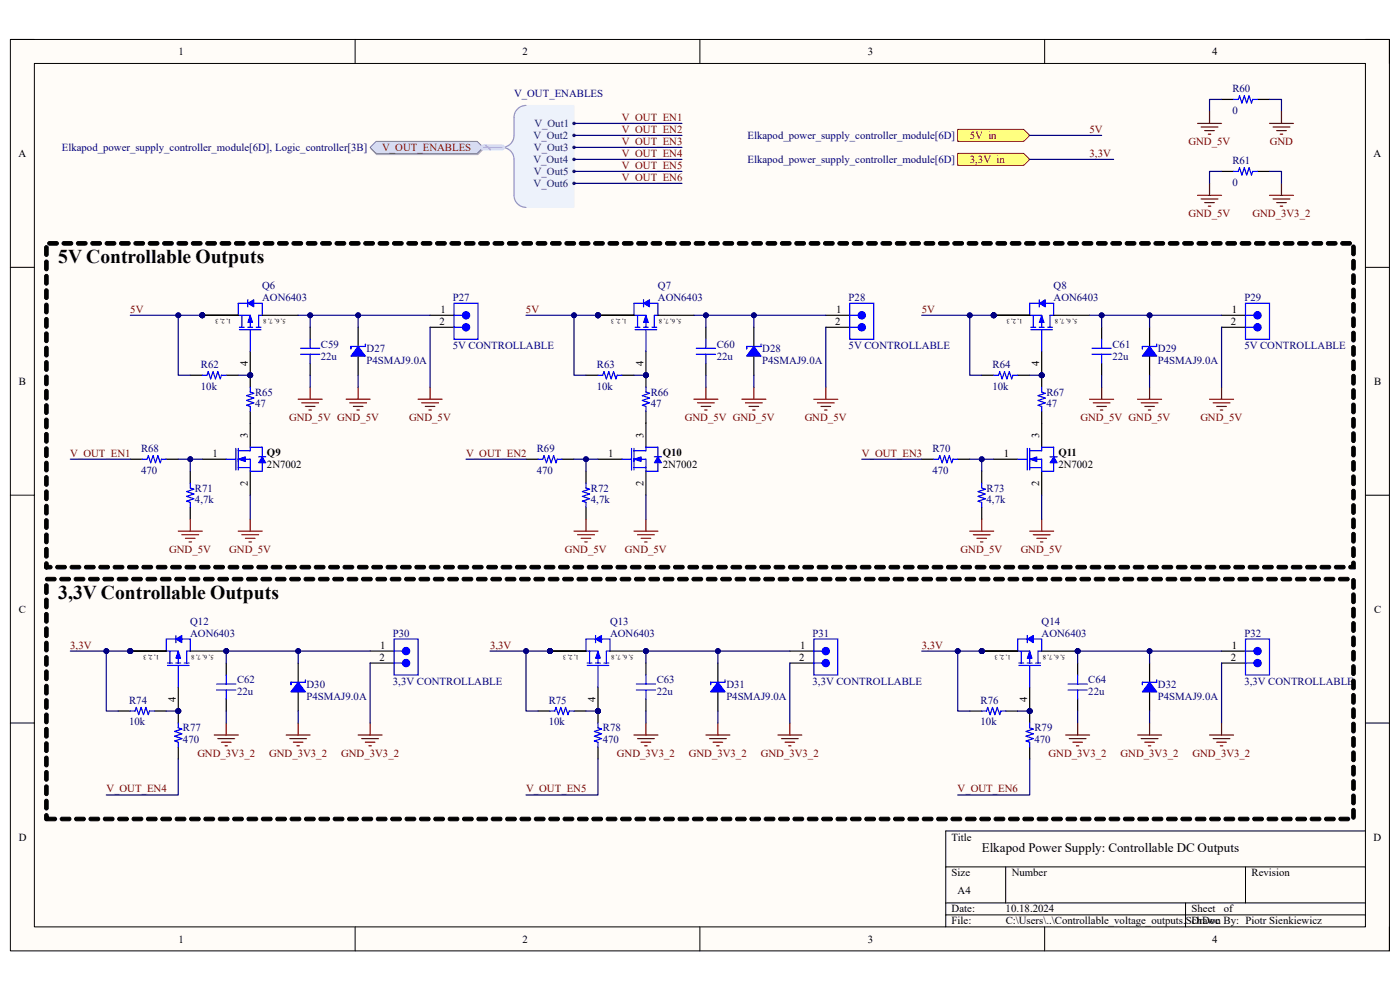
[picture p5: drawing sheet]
<svg xmlns="http://www.w3.org/2000/svg" width="297mm" height="210mm" viewBox="0 0 297 210" stroke-linecap="round" stroke-linejoin="round" font-family="sans-serif">
<defs><g id="words">
<g font-size="4.1">
<text x="12.4" y="55.8">5V Controllable Outputs</text>
<text x="12.4" y="127">3,3V Controllable Outputs</text>
</g>
<text font-size="2.8" x="208.3" y="180.8">Elkapod Power Supply: Controllable DC Outputs</text>
<g font-size="2.3">
<text x="37.9" y="11.7">1</text>
<text x="110.9" y="11.7">2</text>
<text x="184.1" y="11.7">3</text>
<text x="257.1" y="11.7">4</text>
<text x="3.9" y="33.3">A</text>
<text x="291.4" y="33.3">A</text>
<text x="93.3" y="68.9">2</text>
<text x="93.4" y="66.4">1</text>
<text x="177.2" y="68.9">2</text>
<text x="177.4" y="66.4">1</text>
<text x="261.2" y="68.9">2</text>
<text x="261.3" y="66.4">1</text>
<text x="52.6" y="77.6" transform="rotate(-90 52.6 77.6)">4</text>
<text x="136.5" y="77.6" transform="rotate(-90 136.5 77.6)">4</text>
<text x="220.5" y="77.6" transform="rotate(-90 220.5 77.6)">4</text>
<text x="4" y="81.6">B</text>
<text x="291.5" y="81.6">B</text>
<text x="52.6" y="92.8" transform="rotate(-90 52.6 92.8)">3</text>
<text x="136.5" y="92.8" transform="rotate(-90 136.5 92.8)">3</text>
<text x="220.5" y="92.8" transform="rotate(-90 220.5 92.8)">3</text>
<text x="45.1" y="96.9">1</text>
<text x="56.6" y="96.6">Q9</text>
<text x="56.6" y="99.2">2N7002</text>
<text x="129" y="96.9">1</text>
<text x="140.6" y="96.6">Q10</text>
<text x="140.6" y="99.2">2N7002</text>
<text x="213" y="96.9">1</text>
<text x="224.5" y="96.6">Q11</text>
<text x="224.5" y="99.2">2N7002</text>
<text x="52.6" y="103" transform="rotate(-90 52.6 103)">2</text>
<text x="136.5" y="103" transform="rotate(-90 136.5 103)">2</text>
<text x="220.5" y="103" transform="rotate(-90 220.5 103)">2</text>
<text x="4" y="130">C</text>
<text x="291.5" y="130">C</text>
<text x="80.7" y="137.6">1</text>
<text x="169.8" y="137.6">1</text>
<text x="261.3" y="137.6">1</text>
<text x="80.5" y="140.1">2</text>
<text x="169.5" y="140.1">2</text>
<text x="261.2" y="140.1">2</text>
<text x="37.3" y="148.8" transform="rotate(-90 37.3 148.8)">4</text>
<text x="126.4" y="148.8" transform="rotate(-90 126.4 148.8)">4</text>
<text x="217.9" y="148.8" transform="rotate(-90 217.9 148.8)">4</text>
<text x="4" y="178.3">D</text>
<text x="201.9" y="178.3">Title</text>
<text x="291.4" y="178.3">D</text>
<text x="201.9" y="185.9">Size</text>
<text x="214.6" y="185.9">Number</text>
<text x="265.5" y="185.9">Revision</text>
<text x="203.2" y="189.7">A4</text>
<text x="201.9" y="193.5">Date:</text>
<text x="201.9" y="196.1">File:</text>
<text x="213.3" y="193.5">10.18.2024</text>
<text x="213.4" y="196.1">C:\Users\..\Controllable_voltage_outputs.SchDoc</text>
<text x="252.8" y="196.1">Drawn By: Piotr Sienkiewicz</text>
<text x="252.8" y="193.5">Sheet</text>
<text x="259.6" y="193.5">of</text>
<text x="37.9" y="199.9">1</text>
<text x="110.9" y="199.9">2</text>
<text x="184.1" y="199.9">3</text>
<text x="257.1" y="199.9">4</text>
</g>
<g font-size="2.3" fill="#000080">
<text x="109.1" y="20.6">V_OUT_ENABLES</text>
<text x="261.5" y="19.6">R60</text>
<text x="158.6" y="29.5">Elkapod_power_supply_controller_module[6D]</text>
<text x="261.5" y="24.1">0</text>
<text x="13.1" y="32">Elkapod_power_supply_controller_module[6D], Logic_controller[3B]</text>
<text x="158.6" y="34.6">Elkapod_power_supply_controller_module[6D]</text>
<text x="261.5" y="34.8">R61</text>
<text x="261.5" y="39.4">0</text>
<text x="55.6" y="61.3">Q6</text>
<text x="55.6" y="63.8">AON6403</text>
<text x="96.1" y="63.8">P27</text>
<text x="139.6" y="61.3">Q7</text>
<text x="139.6" y="63.8">AON6403</text>
<text x="180" y="63.8">P28</text>
<text x="223.5" y="61.3">Q8</text>
<text x="223.5" y="63.8">AON6403</text>
<text x="264" y="63.8">P29</text>
<text x="68.1" y="76.3">22u</text>
<text x="68.1" y="73.7">C59</text>
<text x="77.8" y="74.8">D27</text>
<text x="77.8" y="77.3">P4SMAJ9.0A</text>
<text x="96.1" y="74">5V CONTROLLABLE</text>
<text x="152.1" y="76.3">22u</text>
<text x="152.1" y="73.7">C60</text>
<text x="161.7" y="74.8">D28</text>
<text x="161.7" y="77.3">P4SMAJ9.0A</text>
<text x="180" y="74">5V CONTROLLABLE</text>
<text x="236" y="76.3">22u</text>
<text x="236" y="73.7">C61</text>
<text x="245.7" y="74.8">D29</text>
<text x="245.7" y="77.3">P4SMAJ9.0A</text>
<text x="264" y="74">5V CONTROLLABLE</text>
<text x="42.6" y="82.6">10k</text>
<text x="42.6" y="78.1">R62</text>
<text x="54.1" y="83.9">R65</text>
<text x="126.6" y="82.6">10k</text>
<text x="126.6" y="78.1">R63</text>
<text x="138" y="83.9">R66</text>
<text x="210.6" y="82.6">10k</text>
<text x="210.6" y="78.1">R64</text>
<text x="222" y="83.9">R67</text>
<text x="54.1" y="86.4">47</text>
<text x="138" y="86.4">47</text>
<text x="222" y="86.4">47</text>
<text x="29.9" y="95.9">R68</text>
<text x="113.9" y="95.9">R69</text>
<text x="197.8" y="95.9">R70</text>
<text x="29.9" y="100.5">470</text>
<text x="113.9" y="100.5">470</text>
<text x="197.8" y="100.5">470</text>
<text x="41.4" y="106.8">4,7k</text>
<text x="41.4" y="104.3">R71</text>
<text x="125.3" y="106.8">4,7k</text>
<text x="125.3" y="104.3">R72</text>
<text x="209.3" y="106.8">4,7k</text>
<text x="209.3" y="104.3">R73</text>
<text x="40.3" y="132.5">Q12</text>
<text x="40.3" y="135">AON6403</text>
<text x="83.4" y="135">P30</text>
<text x="129.4" y="132.5">Q13</text>
<text x="129.4" y="135">AON6403</text>
<text x="172.4" y="135">P31</text>
<text x="221" y="132.5">Q14</text>
<text x="221" y="135">AON6403</text>
<text x="264" y="135">P32</text>
<text x="27.4" y="149.3">R74</text>
<text x="50.3" y="147.5">22u</text>
<text x="50.3" y="145">C62</text>
<text x="65" y="146">D30</text>
<text x="65" y="148.5">P4SMAJ9.0A</text>
<text x="83.4" y="145.2">3,3V CONTROLLABLE</text>
<text x="116.4" y="149.3">R75</text>
<text x="139.3" y="147.5">22u</text>
<text x="139.3" y="145">C63</text>
<text x="154.1" y="146">D31</text>
<text x="154.1" y="148.5">P4SMAJ9.0A</text>
<text x="172.4" y="145.2">3,3V CONTROLLABLE</text>
<text x="208" y="149.3">R76</text>
<text x="230.9" y="147.5">22u</text>
<text x="230.9" y="145">C64</text>
<text x="245.7" y="146">D32</text>
<text x="245.7" y="148.5">P4SMAJ9.0A</text>
<text x="264" y="145.2">3,3V CONTROLLABLE</text>
<text x="27.4" y="153.9">10k</text>
<text x="38.8" y="155.2">R77</text>
<text x="116.4" y="153.9">10k</text>
<text x="127.9" y="155.2">R78</text>
<text x="208" y="153.9">10k</text>
<text x="219.5" y="155.2">R79</text>
<text x="38.8" y="157.7">470</text>
<text x="127.9" y="157.7">470</text>
<text x="219.5" y="157.7">470</text>
</g>
<g font-size="2.3" fill="#003a70">
<text x="113.2" y="29.5">V_Out2</text>
<text x="113.4" y="26.9">V_Out1</text>
<text x="113.2" y="34.6">V_Out4</text>
<text x="113.3" y="32">V_Out3</text>
<text x="113.2" y="39.7">V_Out6</text>
<text x="113.2" y="37.1">V_Out5</text>
</g>
<g font-size="2.3" fill="#800000">
<text x="132" y="25.7">V_OUT_EN1</text>
<text x="132" y="28.2">V_OUT_EN2</text>
<text x="205.7" y="29.5">5V_in</text>
<text x="231.1" y="28.2">5V</text>
<text x="81.1" y="32">V_OUT_ENABLES</text>
<text x="132" y="30.7">V_OUT_EN3</text>
<text x="132" y="33.3">V_OUT_EN4</text>
<text x="132" y="35.9">V_OUT_EN5</text>
<text x="205.7" y="34.6">3,3V_in</text>
<text x="231.1" y="33.3">3,3V</text>
<text x="252.1" y="30.7">GND_5V</text>
<text x="269.4" y="30.7">GND</text>
<text x="132" y="38.4">V_OUT_EN6</text>
<text x="252.1" y="46">GND_5V</text>
<text x="265.7" y="46">GND_3V3_2</text>
<text x="27.6" y="66.4">5V</text>
<text x="111.6" y="66.4">5V</text>
<text x="195.5" y="66.4">5V</text>
<text x="61.3" y="89.3">GND_5V GND_5V</text>
<text x="86.8" y="89.3">GND_5V</text>
<text x="145.3" y="89.3">GND_5V GND_5V</text>
<text x="170.7" y="89.3">GND_5V</text>
<text x="229.2" y="89.3">GND_5V GND_5V</text>
<text x="254.7" y="89.3">GND_5V</text>
<text x="14.9" y="96.9">V_OUT_EN1</text>
<text x="98.9" y="96.9">V_OUT_EN2</text>
<text x="182.8" y="96.9">V_OUT_EN3</text>
<text x="35.9" y="117.3">GND_5V</text>
<text x="48.6" y="117.3">GND_5V</text>
<text x="119.8" y="117.3">GND_5V</text>
<text x="132.6" y="117.3">GND_5V</text>
<text x="203.8" y="117.3">GND_5V</text>
<text x="216.5" y="117.3">GND_5V</text>
<text x="14.9" y="137.6">3,3V</text>
<text x="104" y="137.6">3,3V</text>
<text x="195.5" y="137.6">3,3V</text>
<text x="41.9" y="160.5">GND_3V3_2</text>
<text x="57.1" y="160.5">GND_3V3_2</text>
<text x="72.4" y="160.5">GND_3V3_2</text>
<text x="130.9" y="160.5">GND_3V3_2</text>
<text x="146.1" y="160.5">GND_3V3_2</text>
<text x="161.4" y="160.5">GND_3V3_2</text>
<text x="222.5" y="160.5">GND_3V3_2</text>
<text x="237.7" y="160.5">GND_3V3_2</text>
<text x="253" y="160.5">GND_3V3_2</text>
<text x="22.6" y="168.1">V_OUT_EN4</text>
<text x="111.6" y="168.1">V_OUT_EN5</text>
<text x="203.2" y="168.1">V_OUT_EN6</text>
</g>
<g font-size="1.4">
<text x="49.1" y="67.6" transform="rotate(-180 49.1 67.6)">1, 2, 3</text>
<text x="60.6" y="67.6" transform="rotate(-180 60.6 67.6)">5, 6, 7, 8</text>
<text x="133" y="67.6" transform="rotate(-180 133 67.6)">1, 2, 3</text>
<text x="144.6" y="67.6" transform="rotate(-180 144.6 67.6)">5, 6, 7, 8</text>
<text x="216.9" y="67.6" transform="rotate(-180 216.9 67.6)">1, 2, 3</text>
<text x="228.6" y="67.6" transform="rotate(-180 228.6 67.6)">5, 6, 7, 8</text>
<text x="33.7" y="138.9" transform="rotate(-180 33.7 138.9)">1, 2, 3</text>
<text x="45.3" y="138.9" transform="rotate(-180 45.3 138.9)">5, 6, 7, 8</text>
<text x="122.8" y="138.9" transform="rotate(-180 122.8 138.9)">1, 2, 3</text>
<text x="134.4" y="138.9" transform="rotate(-180 134.4 138.9)">5, 6, 7, 8</text>
<text x="214.4" y="138.9" transform="rotate(-180 214.4 138.9)">1, 2, 3</text>
<text x="226" y="138.9" transform="rotate(-180 226 138.9)">5, 6, 7, 8</text>
</g>
</g></defs>
<path d="M2.2 8.4h292.6v193.3h-292.6z" fill-rule="evenodd" fill="#fffcf8"/>
<path d="M2.2 8.4h292.6v193.3h-292.6z" fill="none" stroke="#000" stroke-width=".21"/>
<path d="M7.3 13.5h282.4v183.1h-282.4z" fill-rule="evenodd" fill="#fffcf8"/>
<g fill="none" stroke="#000" stroke-width=".21">
<path d="M2.2 8.4h5.1M7.3 13.5h282.4v183.1h-282.4zM75.3 8.4v5.1M148.5 8.4v5.1M221.6 8.4v5.1M289.7 8.4h5.1v5.1M2.2 56.7h5.1M289.7 56.7h5.1M2.2 105h5.1M289.7 105.1h5.1M2.2 153.4h5.1M289.7 153.4h5.1"/>
<path d="M289.7 176.3h-89.1v20.3M75.3 196.6v5.1M148.5 196.6v5.1M200.6 183.9h89.1M200.6 191.5h89.1M200.6 194.1h89.1M213.4 183.9v7.6M221.6 196.6v5.1M251.5 191.5v5.1M264.2 183.9v7.6M294.8 196.6v5.1"/>
</g>
<path d="M175.2 69.4h5.1M175.2 66.9h5.1" fill="none" stroke="#000" stroke-width=".25"/>
<path d="M180.3 64.3h5.1v7.7h-5.1z" fill="none" stroke="#00f" stroke-width=".25"/>
<circle cx="182.8" cy="66.9" r=".76" fill="#00f"/>
<circle cx="182.8" cy="66.9" r=".76" fill="none" stroke="#00f" stroke-width=".25"/>
<circle cx="182.8" cy="69.4" r=".76" fill="#00f"/>
<g fill="none" stroke="#00f" stroke-width=".25">
<path d="M126.9 79.6h1l.2-.8 .5 1.6 .5-1.6 .6 1.6 .5-1.6 .5 1.6 .2-.8h1M180.3 69.4h1.8M180.3 66.9h1.8"/>
<circle cx="182.8" cy="69.4" r=".76"/>
</g>
<path d="M124.3 79.6h2.6M131.9 79.6h2.6" fill="none" stroke="#000" stroke-width=".25"/>
<circle cx="137" cy="79.6" r=".51" fill="#000080"/>
<circle cx="137" cy="79.6" r=".51" fill="none" stroke="#000080" stroke-width=".21"/>
<path d="M137 79.6v2.5M137 87.2v2.6" fill="none" stroke="#000" stroke-width=".25"/>
<circle cx="137" cy="79.6" r=".51" fill="#000080"/>
<circle cx="137" cy="79.6" r=".51" fill="none" stroke="#000080" stroke-width=".21"/>
<path d="M147.7 73.9h4.1M147.7 75.2h4.1M149.8 72v1.9M149.8 75.2v1.9M137 82.1v1.1l.8 .2-1.5 .5 1.5 .5-1.5 .5 1.5 .6-1.5 .5 .7 .2v1" fill="none" stroke="#00f" stroke-width=".25"/>
<path d="M149.8 69.4v2.6M149.8 77.1v2.5M159.9 69.4v4.1M159.9 75.5v4.1" fill="none" stroke="#000" stroke-width=".25"/>
<path d="M159.9 73.5l1.6 2h-3.1z" fill="#00f"/>
<path d="M159.9 73.5l1.6 2h-3.1zM161.5 73v.5h-3.1v.5M172.7 135.6h5v7.6h-5z" fill="none" stroke="#00f" stroke-width=".25"/>
<path d="M167.6 138.1h5.1M167.6 140.7h5.1" fill="none" stroke="#000" stroke-width=".25"/>
<circle cx="175.2" cy="138.1" r=".76" fill="#00f"/>
<circle cx="175.2" cy="138.1" r=".76" fill="none" stroke="#00f" stroke-width=".25"/>
<circle cx="175.2" cy="140.7" r=".76" fill="#00f"/>
<g fill="none" stroke="#00f" stroke-width=".25">
<path d="M172.7 138.1h1.7M172.7 140.7h1.7"/>
<circle cx="175.2" cy="140.7" r=".76"/>
</g>
<circle cx="126.9" cy="150.8" r=".51" fill="#000080"/>
<circle cx="126.9" cy="150.8" r=".51" fill="none" stroke="#000080" stroke-width=".21"/>
<path d="M126.9 150.8v2.6M126.9 158.5v2.5" fill="none" stroke="#000" stroke-width=".25"/>
<circle cx="126.9" cy="150.8" r=".51" fill="#000080"/>
<circle cx="126.9" cy="150.8" r=".51" fill="none" stroke="#000080" stroke-width=".21"/>
<path d="M126.9 153.4v1l.7 .3-1.5 .5 1.5 .5-1.5 .5 1.5 .5-1.5 .5 .8 .3v1M135 145.1h4.1M135 146.4h4.1M137 143.2v1.9M137 146.4v1.9" fill="none" stroke="#00f" stroke-width=".25"/>
<path d="M137 140.7v2.5M137 148.3v2.5M152.3 140.7v4M152.3 146.8v4" fill="none" stroke="#000" stroke-width=".25"/>
<path d="M152.3 144.7l1.5 2.1h-3z" fill="#00f"/>
<path d="M83.6 135.6h5.1v7.6h-5.1zM152.3 144.7l1.5 2.1h-3zM153.8 144.2v.5h-3v.5" fill="none" stroke="#00f" stroke-width=".25"/>
<path d="M78.5 138.1h5.1M78.5 140.7h5.1" fill="none" stroke="#000" stroke-width=".25"/>
<circle cx="86.2" cy="138.1" r=".76" fill="#00f"/>
<circle cx="86.2" cy="138.1" r=".76" fill="none" stroke="#00f" stroke-width=".25"/>
<circle cx="86.2" cy="140.7" r=".76" fill="#00f"/>
<g fill="none" stroke="#00f" stroke-width=".25">
<path d="M83.6 138.1h1.8M83.6 140.7h1.8"/>
<circle cx="86.2" cy="140.7" r=".76"/>
</g>
<circle cx="37.8" cy="150.8" r=".51" fill="#000080"/>
<circle cx="37.8" cy="150.8" r=".51" fill="none" stroke="#000080" stroke-width=".21"/>
<path d="M37.8 150.8v2.6M37.8 158.5v2.5" fill="none" stroke="#000" stroke-width=".25"/>
<circle cx="37.8" cy="150.8" r=".51" fill="#000080"/>
<circle cx="37.8" cy="150.8" r=".51" fill="none" stroke="#000080" stroke-width=".21"/>
<path d="M37.8 153.4v1l.8 .3-1.5 .5 1.5 .5-1.5 .5 1.5 .5-1.5 .5 .7 .3v1M46 145.1h4M46 146.4h4M48 143.2v1.9M48 146.4v1.9" fill="none" stroke="#00f" stroke-width=".25"/>
<path d="M48 140.7v2.5M48 148.3v2.5M63.3 140.7v4M63.3 146.8v4" fill="none" stroke="#000" stroke-width=".25"/>
<path d="M63.3 144.7l1.5 2.1h-3.1z" fill="#00f"/>
<path d="M264.2 135.6h5.1v7.6h-5.1zM63.3 144.7l1.5 2.1h-3.1zM64.8 144.2v.5h-3.1v.5" fill="none" stroke="#00f" stroke-width=".25"/>
<path d="M259.2 138.1h5M259.2 140.7h5" fill="none" stroke="#000" stroke-width=".25"/>
<circle cx="266.8" cy="138.1" r=".76" fill="#00f"/>
<circle cx="266.8" cy="138.1" r=".76" fill="none" stroke="#00f" stroke-width=".25"/>
<circle cx="266.8" cy="140.7" r=".76" fill="#00f"/>
<g fill="none" stroke="#00f" stroke-width=".25">
<path d="M264.2 138.1h1.8M264.2 140.7h1.8"/>
<circle cx="266.8" cy="140.7" r=".76"/>
</g>
<circle cx="218.4" cy="150.8" r=".51" fill="#000080"/>
<circle cx="218.4" cy="150.8" r=".51" fill="none" stroke="#000080" stroke-width=".21"/>
<path d="M218.5 150.8v2.6M218.5 158.5v2.5" fill="none" stroke="#000" stroke-width=".25"/>
<circle cx="218.4" cy="150.8" r=".51" fill="#000080"/>
<circle cx="218.4" cy="150.8" r=".51" fill="none" stroke="#000080" stroke-width=".21"/>
<path d="M218.5 153.4v1l.7 .3-1.5 .5 1.5 .5-1.5 .5 1.5 .5-1.5 .5 .8 .3v1M226.6 145.1h4.1M226.6 146.4h4.1M228.6 143.2v1.9M228.6 146.4v1.9" fill="none" stroke="#00f" stroke-width=".25"/>
<path d="M228.6 140.7v2.5M228.6 148.3v2.5M243.9 140.7v4M243.9 146.8v4" fill="none" stroke="#000" stroke-width=".25"/>
<path d="M243.9 144.7l1.5 2.1h-3z" fill="#00f"/>
<path d="M131.9 97.4h2.1M134 95.1v4.6M134.5 95.6h2.5M134.5 97.4h2.5v2.6M134.5 99.2h2.5M134.5 95.1v4.6M27.6 150.8h1.1l.2-.7 .5 1.5 .5-1.5 .5 1.5 .6-1.5 .5 1.5 .2-.8h1M116.7 150.8h1l.3-.7 .5 1.5 .5-1.5 .5 1.5 .5-1.5 .5 1.5 .3-.8h1M208.3 150.8h1l.2-.7 .5 1.5 .6-1.5 .5 1.5 .5-1.5 .5 1.5 .2-.8h1.1M243.9 144.7l1.5 2.1h-3zM245.4 144.2v.5h-3v.5" fill="none" stroke="#00f" stroke-width=".25"/>
<path d="M126.9 97.4h5M137 89.8v5.1M137 100v5M25.1 150.8h2.5M32.7 150.8h2.6M114.1 150.8h2.6M121.8 150.8h2.5M205.7 150.8h2.6M213.4 150.8h2.5" fill="none" stroke="#000" stroke-width=".25"/>
<path d="M134.5 97.4l1.5-.5v1z" fill="#00f"/>
<path d="M134.5 97.4l1.5-.5v1z" fill="none" stroke="#00f" stroke-width=".21"/>
<path d="M137 95.6v-.7h2.6v2M139.6 98.2v1.8h-2.6" fill="none" stroke="#00f" stroke-width=".25"/>
<path d="M139.6 96.9l.7 1.3h-1.5z" fill="#00f"/>
<path d="M139.6 96.9l.7 1.3h-1.5z" fill="none" stroke="#00f" stroke-width=".21"/>
<path d="M264.2 64.3h5.1v7.7h-5.1zM114.1 97.4h1.1l.2-.7 .5 1.5 .5-1.5 .5 1.5 .5-1.5 .6 1.5 .2-.8h1M138.8 96.9h1.5M124.3 102.5v1l.8 .3-1.6 .5 1.6 .5-1.6 .5 1.6 .5-1.6 .5 .8 .3v1" fill="none" stroke="#00f" stroke-width=".25"/>
<path d="M259.2 69.4h5M259.2 66.9h5M111.6 97.4h2.5M119.2 97.4h2.6M124.3 100v2.5M124.3 107.6v2.5" fill="none" stroke="#000" stroke-width=".25"/>
<circle cx="266.8" cy="66.9" r=".76" fill="#00f"/>
<circle cx="266.8" cy="66.9" r=".76" fill="none" stroke="#00f" stroke-width=".25"/>
<circle cx="266.8" cy="69.4" r=".76" fill="#00f"/>
<g fill="none" stroke="#00f" stroke-width=".25">
<path d="M210.8 79.6h1l.3-.8 .5 1.6 .5-1.6 .5 1.6 .5-1.6 .5 1.6 .3-.8h1M264.2 69.4h1.8M264.2 66.9h1.8"/>
<circle cx="266.8" cy="69.4" r=".76"/>
</g>
<path d="M208.3 79.6h2.5M215.9 79.6h2.6" fill="none" stroke="#000" stroke-width=".25"/>
<circle cx="221" cy="79.6" r=".51" fill="#000080"/>
<circle cx="221" cy="79.6" r=".51" fill="none" stroke="#000080" stroke-width=".21"/>
<path d="M221 79.6v2.5M221 87.2v2.6" fill="none" stroke="#000" stroke-width=".25"/>
<circle cx="221" cy="79.6" r=".51" fill="#000080"/>
<circle cx="221" cy="79.6" r=".51" fill="none" stroke="#000080" stroke-width=".21"/>
<path d="M231.7 73.9h4M231.7 75.2h4M233.7 72v1.9M233.7 75.2v1.9M221 82.1v1.1l.8 .2-1.6 .5 1.6 .5-1.6 .6 1.6 .5-1.6 .5 .8 .2v1" fill="none" stroke="#00f" stroke-width=".25"/>
<path d="M233.7 69.4v2.6M233.7 77.1v2.5M243.9 69.4v4.1M243.9 75.5v4.1" fill="none" stroke="#000" stroke-width=".25"/>
<path d="M243.9 73.5l1.5 2h-3z" fill="#00f"/>
<path d="M243.9 73.5l1.5 2h-3zM245.4 73v.5h-3v.5M215.9 97.4h2M217.9 95.1v4.6M218.5 95.6h2.5M218.5 97.4h2.5v2.6M218.5 99.2h2.5M218.5 95.1v4.6" fill="none" stroke="#00f" stroke-width=".25"/>
<path d="M210.8 97.4h5.1M221 89.8v5.1M221 100v5.1" fill="none" stroke="#000" stroke-width=".25"/>
<path d="M218.5 97.4l1.5-.5v1z" fill="#00f"/>
<path d="M218.5 97.4l1.5-.5v1z" fill="none" stroke="#00f" stroke-width=".21"/>
<path d="M221 95.6v-.7h2.5v2M223.5 98.2v1.8h-2.5" fill="none" stroke="#00f" stroke-width=".25"/>
<path d="M223.5 96.9l.8 1.3h-1.5z" fill="#00f"/>
<path d="M223.5 96.9l.8 1.3h-1.5z" fill="none" stroke="#00f" stroke-width=".21"/>
<path d="M96.3 64.3h5.1v7.7h-5.1zM198.1 97.4h1l.3-.8 .5 1.6 .5-1.6 .5 1.6 .5-1.6 .5 1.6 .3-.8h1M222.8 96.9h1.5M208.3 102.5v1l.7 .3-1.5 .5 1.5 .5-1.5 .5 1.5 .5-1.5 .5 .8 .3v1" fill="none" stroke="#00f" stroke-width=".25"/>
<path d="M91.2 69.4h5.1M91.2 66.9h5.1M195.5 97.4h2.6M203.2 97.4h2.5M208.3 100v2.5M208.3 107.6v2.5" fill="none" stroke="#000" stroke-width=".25"/>
<circle cx="98.9" cy="66.9" r=".76" fill="#00f"/>
<circle cx="98.9" cy="66.9" r=".76" fill="none" stroke="#00f" stroke-width=".25"/>
<circle cx="98.9" cy="69.4" r=".76" fill="#00f"/>
<g fill="none" stroke="#00f" stroke-width=".25">
<path d="M42.9 79.6h1l.3-.8 .5 1.6 .5-1.6 .5 1.6 .5-1.6 .5 1.6 .3-.8h1M96.3 69.4h1.8M96.3 66.9h1.8"/>
<circle cx="98.9" cy="69.4" r=".76"/>
</g>
<path d="M40.4 79.6h2.5M48 79.6h2.5" fill="none" stroke="#000" stroke-width=".25"/>
<circle cx="53.1" cy="79.6" r=".51" fill="#000080"/>
<circle cx="53.1" cy="79.6" r=".51" fill="none" stroke="#000080" stroke-width=".21"/>
<path d="M53.1 79.6v2.5M53.1 87.2v2.6" fill="none" stroke="#000" stroke-width=".25"/>
<circle cx="53.1" cy="79.6" r=".51" fill="#000080"/>
<circle cx="53.1" cy="79.6" r=".51" fill="none" stroke="#000080" stroke-width=".21"/>
<path d="M63.8 73.9h4M63.8 75.2h4M65.8 72v1.9M65.8 75.2v1.9M53.1 82.1v1.1l.7 .2-1.5 .5 1.5 .5-1.5 .5 1.5 .6-1.5 .5 .8 .2v1" fill="none" stroke="#00f" stroke-width=".25"/>
<path d="M65.8 69.4v2.6M65.8 77.1v2.5M76 69.4v4.1M76 75.5v4.1" fill="none" stroke="#000" stroke-width=".25"/>
<path d="M76 73.5l1.5 2h-3z" fill="#00f"/>
<path d="M76 73.5l1.5 2h-3zM77.5 73v.5h-3v.5M48 97.4h2M50 95.1v4.6M50.5 95.6h2.6M50.5 97.4h2.6v2.6M50.5 99.2h2.6M50.5 95.1v4.6" fill="none" stroke="#00f" stroke-width=".25"/>
<path d="M42.9 97.4h5.1M53.1 89.8v5.1M53.1 100v5" fill="none" stroke="#000" stroke-width=".25"/>
<path d="M50.5 97.4l1.6-.5v1z" fill="#00f"/>
<path d="M50.5 97.4l1.6-.5v1z" fill="none" stroke="#00f" stroke-width=".21"/>
<path d="M53.1 95.6v-.7h2.5v2M55.6 98.2v1.8h-2.5" fill="none" stroke="#00f" stroke-width=".25"/>
<path d="M55.6 96.9l.8 1.3h-1.5z" fill="#00f"/>
<path d="M55.6 96.9l.8 1.3h-1.5z" fill="none" stroke="#00f" stroke-width=".21"/>
<path d="M30.2 97.4h1l.3-.7 .5 1.5 .5-1.5 .5 1.5 .5-1.5 .5 1.5 .3-.8h1M54.9 96.9h1.5M40.4 102.5v1l.7 .3-1.5 .5 1.5 .5-1.5 .5 1.5 .5-1.5 .5 .8 .3v1" fill="none" stroke="#00f" stroke-width=".25"/>
<path d="M27.6 97.4h2.6M35.3 97.4h2.5M40.4 100v2.5M40.4 107.6v2.5" fill="none" stroke="#000" stroke-width=".25"/>
<g fill="#000" stroke="#000" stroke-width=".21">
<path d="M9.6 119.2a.38 .38 0 0 1 .6 .3v.8a.38 .38 0 0 1-.4 .4 .38 .38 0 0 1-.3-.4v-.8zM9.5 116.3a.38 .38 0 0 1 .4-.2 .38 .38 0 0 1 .3 .4v1.5a.38 .38 0 0 1-.4 .4 .38 .38 0 0 1-.3-.4zM9.6 113.1a.38 .38 0 0 1 .6 .4v1.5a.38 .38 0 0 1-.4 .4 .38 .38 0 0 1-.3-.4v-1.5zM9.6 110.1a.38 .38 0 0 1 .6 .3v1.5a.38 .38 0 0 1-.4 .4 .38 .38 0 0 1-.3-.4v-1.5zM9.5 107.2a.38 .38 0 0 1 .4-.2 .38 .38 0 0 1 .3 .4v1.5a.38 .38 0 0 1-.4 .4 .38 .38 0 0 1-.3-.4zM9.6 104a.38 .38 0 0 1 .6 .3v1.5a.38 .38 0 0 1-.4 .4 .38 .38 0 0 1-.3-.4v-1.5zM9.6 100.9a.38 .38 0 0 1 .6 .4v1.5a.38 .38 0 0 1-.4 .4 .38 .38 0 0 1-.3-.4v-1.5zM9.5 98a.38 .38 0 0 1 .4-.2 .38 .38 0 0 1 .3 .4v1.5a.38 .38 0 0 1-.4 .4 .38 .38 0 0 1-.3-.4zM9.6 94.8a.38 .38 0 0 1 .6 .4v1.5a.38 .38 0 0 1-.4 .4 .38 .38 0 0 1-.3-.4v-1.5zM9.5 91.9a.38 .38 0 0 1 .4-.2 .38 .38 0 0 1 .3 .4v1.5a.38 .38 0 0 1-.4 .4 .38 .38 0 0 1-.3-.4zM9.5 88.9a.38 .38 0 0 1 .4-.2 .38 .38 0 0 1 .3 .4v1.5a.38 .38 0 0 1-.4 .4 .38 .38 0 0 1-.3-.4zM9.6 85.7a.38 .38 0 0 1 .6 .3v1.5a.38 .38 0 0 1-.4 .4 .38 .38 0 0 1-.3-.4v-1.5zM9.5 82.8a.38 .38 0 0 1 .4-.2 .38 .38 0 0 1 .3 .4v1.5a.38 .38 0 0 1-.4 .4 .38 .38 0 0 1-.3-.4zM9.5 79.7a.38 .38 0 0 1 .4-.1 .38 .38 0 0 1 .3 .3v1.5a.38 .38 0 0 1-.4 .4 .38 .38 0 0 1-.3-.4zM9.6 76.5a.38 .38 0 0 1 .6 .4v1.5a.38 .38 0 0 1-.4 .4 .38 .38 0 0 1-.3-.4v-1.5zM9.5 73.6a.38 .38 0 0 1 .4-.1 .38 .38 0 0 1 .3 .3v1.6a.38 .38 0 0 1-.4 .3 .38 .38 0 0 1-.3-.3zM9.6 70.5a.38 .38 0 0 1 .6 .3v1.5a.38 .38 0 0 1-.4 .4 .38 .38 0 0 1-.3-.4v-1.5zM9.5 67.5a.38 .38 0 0 1 .4-.1 .38 .38 0 0 1 .3 .3v1.6a.38 .38 0 0 1-.4 .3 .38 .38 0 0 1-.3-.3zM9.5 64.5a.38 .38 0 0 1 .4-.2 .38 .38 0 0 1 .3 .4v1.5a.38 .38 0 0 1-.4 .4 .38 .38 0 0 1-.3-.4zM9.5 61.4a.38 .38 0 0 1 .4-.1 .38 .38 0 0 1 .3 .3v1.6a.38 .38 0 0 1-.4 .3 .38 .38 0 0 1-.3-.3zM9.5 58.4a.38 .38 0 0 1 .4-.2 .38 .38 0 0 1 .3 .4v1.5a.38 .38 0 0 1-.4 .4 .38 .38 0 0 1-.3-.4zM9.5 55.3a.38 .38 0 0 1 .4-.1 .38 .38 0 0 1 .3 .3v1.6a.38 .38 0 0 1-.4 .3 .38 .38 0 0 1-.3-.3zM9.5 52.3a.38 .38 0 0 1 .4-.2 .38 .38 0 0 1 .3 .4v1.5a.38 .38 0 0 1-.4 .4 .38 .38 0 0 1-.3-.4zM10.2 51.4l.3-.2h1.5a.38 .38 0 0 1 .4 .4 .38 .38 0 0 1-.4 .4h-1.5a.38 .38 0 0 1-.3-.6zM13.2 51.4l.3-.2h1.6a.38 .38 0 0 1 .3 .4 .38 .38 0 0 1-.3 .4h-1.6a.38 .38 0 0 1-.3-.6zM16.3 51.4l.3-.2h1.5a.38 .38 0 0 1 .4 .4 .38 .38 0 0 1-.4 .4h-1.5a.38 .38 0 0 1-.3-.6zM19.3 51.4l.3-.2h1.6a.38 .38 0 0 1 .3 .4 .38 .38 0 0 1-.3 .4h-1.6a.38 .38 0 0 1-.3-.6zM22.4 51.4l.3-.2h1.5a.38 .38 0 0 1 .4 .4 .38 .38 0 0 1-.4 .4h-1.5a.38 .38 0 0 1-.3-.6zM25.4 51.4l.3-.2h1.6a.38 .38 0 0 1 .3 .4 .38 .38 0 0 1-.3 .4h-1.6a.38 .38 0 0 1-.3-.6zM28.4 51.4l.4-.2h1.5a.38 .38 0 0 1 .4 .4 .38 .38 0 0 1-.4 .4h-1.5a.38 .38 0 0 1-.4-.6zM31.5 51.4l.3-.2h1.5a.38 .38 0 0 1 .4 .4 .38 .38 0 0 1-.4 .4h-1.5a.38 .38 0 0 1-.3-.6zM34.5 51.4l.4-.2h1.5a.38 .38 0 0 1 .4 .4 .38 .38 0 0 1-.4 .4h-1.5a.38 .38 0 0 1-.4-.6zM37.6 51.4l.3-.2h1.5a.38 .38 0 0 1 .4 .4 .38 .38 0 0 1-.4 .4h-1.5a.38 .38 0 0 1-.3-.6zM40.6 51.4l.4-.2h1.5a.38 .38 0 0 1 .4 .4 .38 .38 0 0 1-.4 .4h-1.5a.38 .38 0 0 1-.4-.6zM43.7 51.4l.3-.2h1.5a.38 .38 0 0 1 .4 .4 .38 .38 0 0 1-.4 .4h-1.5a.38 .38 0 0 1-.3-.6zM46.7 51.4l.4-.2h1.5a.38 .38 0 0 1 .4 .4 .38 .38 0 0 1-.4 .4h-1.5a.38 .38 0 0 1-.4-.6zM49.8 51.4l.3-.2h1.5a.38 .38 0 0 1 .4 .4 .38 .38 0 0 1-.4 .4h-1.5a.38 .38 0 0 1-.3-.6zM52.8 51.4l.4-.2h1.5a.38 .38 0 0 1 .4 .4 .38 .38 0 0 1-.4 .4h-1.5a.38 .38 0 0 1-.4-.6zM55.9 51.4l.3-.2h1.5a.38 .38 0 0 1 .4 .4 .38 .38 0 0 1-.4 .4h-1.5a.38 .38 0 0 1-.3-.6zM58.9 51.4l.4-.2h1.5a.38 .38 0 0 1 .4 .4 .38 .38 0 0 1-.4 .4h-1.5a.38 .38 0 0 1-.4-.6zM62 51.4l.3-.2h1.5a.38 .38 0 0 1 .4 .4 .38 .38 0 0 1-.4 .4h-1.5a.38 .38 0 0 1-.3-.6zM65 51.4l.4-.2h1.5a.38 .38 0 0 1 .4 .4 .38 .38 0 0 1-.4 .4h-1.5a.38 .38 0 0 1-.4-.6zM68.1 51.4l.3-.2h1.5a.38 .38 0 0 1 .4 .4 .38 .38 0 0 1-.4 .4h-1.5a.38 .38 0 0 1-.3-.6zM71.1 51.4l.3-.2h1.6a.38 .38 0 0 1 .4 .4 .38 .38 0 0 1-.4 .4h-1.6a.38 .38 0 0 1-.3-.6zM74.2 51.4l.3-.2h1.5a.38 .38 0 0 1 .4 .4 .38 .38 0 0 1-.4 .4h-1.5a.38 .38 0 0 1-.3-.6zM77.2 51.4l.3-.2h1.6a.38 .38 0 0 1 .3 .4 .38 .38 0 0 1-.3 .4h-1.6a.38 .38 0 0 1-.3-.6zM80.3 51.4l.3-.2h1.5a.38 .38 0 0 1 .4 .4 .38 .38 0 0 1-.4 .4h-1.5a.38 .38 0 0 1-.3-.6zM83.3 51.4l.3-.2h1.6a.38 .38 0 0 1 .3 .4 .38 .38 0 0 1-.3 .4h-1.6a.38 .38 0 0 1-.3-.6zM86.4 51.4l.3-.2h1.5a.38 .38 0 0 1 .4 .4 .38 .38 0 0 1-.4 .4h-1.5a.38 .38 0 0 1-.3-.6zM89.4 51.4l.3-.2h1.6a.38 .38 0 0 1 .3 .4 .38 .38 0 0 1-.3 .4h-1.6a.38 .38 0 0 1-.3-.6zM92.5 51.4l.3-.2h1.5a.38 .38 0 0 1 .4 .4 .38 .38 0 0 1-.4 .4h-1.5a.38 .38 0 0 1-.3-.6zM95.5 51.4l.3-.2h1.6a.38 .38 0 0 1 .3 .4 .38 .38 0 0 1-.3 .4h-1.6a.38 .38 0 0 1-.3-.6zM98.6 51.4l.3-.2h1.5a.38 .38 0 0 1 .4 .4 .38 .38 0 0 1-.4 .4h-1.5a.38 .38 0 0 1-.3-.6zM101.6 51.4l.3-.2h1.6a.38 .38 0 0 1 .3 .4 .38 .38 0 0 1-.3 .4h-1.6a.38 .38 0 0 1-.3-.6zM104.6 51.4l.4-.2h1.5a.38 .38 0 0 1 .4 .4 .38 .38 0 0 1-.4 .4h-1.5a.38 .38 0 0 1-.4-.6zM107.7 51.4l.3-.2h1.5a.38 .38 0 0 1 .4 .4 .38 .38 0 0 1-.4 .4h-1.5a.38 .38 0 0 1-.3-.6zM110.7 51.4l.4-.2h1.5a.38 .38 0 0 1 .4 .4 .38 .38 0 0 1-.4 .4h-1.5a.38 .38 0 0 1-.4-.6zM113.8 51.4l.3-.2h1.5a.38 .38 0 0 1 .4 .4 .38 .38 0 0 1-.4 .4h-1.5a.38 .38 0 0 1-.3-.6zM116.8 51.4l.4-.2h1.5a.38 .38 0 0 1 .4 .4 .38 .38 0 0 1-.4 .4h-1.5a.38 .38 0 0 1-.4-.6zM119.9 51.4l.3-.2h1.5a.38 .38 0 0 1 .4 .4 .38 .38 0 0 1-.4 .4h-1.5a.38 .38 0 0 1-.3-.6zM122.9 51.4l.4-.2h1.5a.38 .38 0 0 1 .4 .4 .38 .38 0 0 1-.4 .4h-1.5a.38 .38 0 0 1-.4-.6zM126 51.4l.3-.2h1.5a.38 .38 0 0 1 .4 .4 .38 .38 0 0 1-.4 .4h-1.5a.38 .38 0 0 1-.3-.6zM129 51.4l.4-.2h1.5a.38 .38 0 0 1 .4 .4 .38 .38 0 0 1-.4 .4h-1.5a.38 .38 0 0 1-.4-.6zM132.1 51.4l.3-.2h1.5a.38 .38 0 0 1 .4 .4 .38 .38 0 0 1-.4 .4h-1.5a.38 .38 0 0 1-.3-.6zM135.1 51.4l.4-.2h1.5a.38 .38 0 0 1 .4 .4 .38 .38 0 0 1-.4 .4h-1.5a.38 .38 0 0 1-.4-.6zM138.2 51.4l.3-.2h1.5a.38 .38 0 0 1 .4 .4 .38 .38 0 0 1-.4 .4h-1.5a.38 .38 0 0 1-.3-.6zM141.2 51.4l.4-.2h1.5a.38 .38 0 0 1 .4 .4 .38 .38 0 0 1-.4 .4h-1.5a.38 .38 0 0 1-.4-.6zM144.3 51.4l.3-.2h1.5a.38 .38 0 0 1 .4 .4 .38 .38 0 0 1-.4 .4h-1.5a.38 .38 0 0 1-.3-.6zM147.3 51.4l.3-.2h1.6a.38 .38 0 0 1 .4 .4 .38 .38 0 0 1-.4 .4h-1.6a.38 .38 0 0 1-.3-.6zM150.4 51.4l.3-.2h1.5a.38 .38 0 0 1 .4 .4 .38 .38 0 0 1-.4 .4h-1.5a.38 .38 0 0 1-.3-.6zM153.4 51.4l.3-.2h1.6a.38 .38 0 0 1 .3 .4 .38 .38 0 0 1-.3 .4h-1.6a.38 .38 0 0 1-.3-.6zM156.5 51.4l.3-.2h1.5a.38 .38 0 0 1 .4 .4 .38 .38 0 0 1-.4 .4h-1.5a.38 .38 0 0 1-.3-.6zM159.5 51.4l.3-.2h1.6a.38 .38 0 0 1 .3 .4 .38 .38 0 0 1-.3 .4h-1.6a.38 .38 0 0 1-.3-.6zM162.6 51.4l.3-.2h1.5a.38 .38 0 0 1 .4 .4 .38 .38 0 0 1-.4 .4h-1.5a.38 .38 0 0 1-.3-.6zM165.6 51.4l.3-.2h1.6a.38 .38 0 0 1 .3 .4 .38 .38 0 0 1-.3 .4h-1.6a.38 .38 0 0 1-.3-.6zM168.7 51.4l.3-.2h1.5a.38 .38 0 0 1 .4 .4 .38 .38 0 0 1-.4 .4h-1.5a.38 .38 0 0 1-.3-.6zM171.7 51.4l.3-.2h1.6a.38 .38 0 0 1 .3 .4 .38 .38 0 0 1-.3 .4h-1.6a.38 .38 0 0 1-.3-.6zM174.8 51.4l.3-.2h1.5a.38 .38 0 0 1 .4 .4 .38 .38 0 0 1-.4 .4h-1.5a.38 .38 0 0 1-.3-.6zM177.8 51.4l.3-.2h1.6a.38 .38 0 0 1 .3 .4 .38 .38 0 0 1-.3 .4h-1.6a.38 .38 0 0 1-.3-.6zM180.8 51.4l.4-.2h1.5a.38 .38 0 0 1 .4 .4 .38 .38 0 0 1-.4 .4h-1.5a.38 .38 0 0 1-.4-.6zM183.9 51.4l.3-.2h1.5a.38 .38 0 0 1 .4 .4 .38 .38 0 0 1-.4 .4h-1.5a.38 .38 0 0 1-.3-.6zM186.9 51.4l.4-.2h1.5a.38 .38 0 0 1 .4 .4 .38 .38 0 0 1-.4 .4h-1.5a.38 .38 0 0 1-.4-.6zM190 51.4l.3-.2h1.5a.38 .38 0 0 1 .4 .4 .38 .38 0 0 1-.4 .4h-1.5a.38 .38 0 0 1-.3-.6zM193 51.4l.4-.2h1.5a.38 .38 0 0 1 .4 .4 .38 .38 0 0 1-.4 .4h-1.5a.38 .38 0 0 1-.4-.6zM196.1 51.4l.3-.2h1.5a.38 .38 0 0 1 .4 .4 .38 .38 0 0 1-.4 .4h-1.5a.38 .38 0 0 1-.3-.6zM199.1 51.4l.4-.2h1.5a.38 .38 0 0 1 .4 .4 .38 .38 0 0 1-.4 .4h-1.5a.38 .38 0 0 1-.4-.6zM202.2 51.4l.3-.2h1.5a.38 .38 0 0 1 .4 .4 .38 .38 0 0 1-.4 .4h-1.5a.38 .38 0 0 1-.3-.6zM205.2 51.4l.4-.2h1.5a.38 .38 0 0 1 .4 .4 .38 .38 0 0 1-.4 .4h-1.5a.38 .38 0 0 1-.4-.6zM208.3 51.4l.3-.2h1.5a.38 .38 0 0 1 .4 .4 .38 .38 0 0 1-.4 .4h-1.5a.38 .38 0 0 1-.3-.6zM211.3 51.4l.4-.2h1.5a.38 .38 0 0 1 .4 .4 .38 .38 0 0 1-.4 .4h-1.5a.38 .38 0 0 1-.4-.6zM214.4 51.4l.3-.2h1.5a.38 .38 0 0 1 .4 .4 .38 .38 0 0 1-.4 .4h-1.5a.38 .38 0 0 1-.3-.6zM217.4 51.4l.4-.2h1.5a.38 .38 0 0 1 .4 .4 .38 .38 0 0 1-.4 .4h-1.5a.38 .38 0 0 1-.4-.6zM220.5 51.4l.3-.2h1.5a.38 .38 0 0 1 .4 .4 .38 .38 0 0 1-.4 .4h-1.5a.38 .38 0 0 1-.3-.6zM223.5 51.4l.3-.2h1.6a.38 .38 0 0 1 .4 .4 .38 .38 0 0 1-.4 .4h-1.6a.38 .38 0 0 1-.3-.6zM226.6 51.4l.3-.2h1.5a.38 .38 0 0 1 .4 .4 .38 .38 0 0 1-.4 .4h-1.5a.38 .38 0 0 1-.3-.6zM229.6 51.4l.3-.2h1.6a.38 .38 0 0 1 .3 .4 .38 .38 0 0 1-.3 .4h-1.6a.38 .38 0 0 1-.3-.6zM232.7 51.4l.3-.2h1.5a.38 .38 0 0 1 .4 .4 .38 .38 0 0 1-.4 .4h-1.5a.38 .38 0 0 1-.3-.6zM235.7 51.4l.3-.2h1.6a.38 .38 0 0 1 .3 .4 .38 .38 0 0 1-.3 .4h-1.6a.38 .38 0 0 1-.3-.6zM238.8 51.4l.3-.2h1.5a.38 .38 0 0 1 .4 .4 .38 .38 0 0 1-.4 .4h-1.5a.38 .38 0 0 1-.3-.6zM241.8 51.4l.3-.2h1.6a.38 .38 0 0 1 .3 .4 .38 .38 0 0 1-.3 .4h-1.6a.38 .38 0 0 1-.3-.6zM244.9 51.4l.3-.2h1.5a.38 .38 0 0 1 .4 .4 .38 .38 0 0 1-.4 .4h-1.5a.38 .38 0 0 1-.3-.6zM247.9 51.4l.3-.2h1.6a.38 .38 0 0 1 .3 .4 .38 .38 0 0 1-.3 .4h-1.6a.38 .38 0 0 1-.3-.6zM251 51.4l.3-.2h1.5a.38 .38 0 0 1 .4 .4 .38 .38 0 0 1-.4 .4h-1.5a.38 .38 0 0 1-.3-.6zM254 51.4l.3-.2h1.6a.38 .38 0 0 1 .3 .4 .38 .38 0 0 1-.3 .4h-1.6a.38 .38 0 0 1-.3-.6zM257 51.4l.4-.2h1.5a.38 .38 0 0 1 .4 .4 .38 .38 0 0 1-.4 .4h-1.5a.38 .38 0 0 1-.4-.6zM260.1 51.4l.3-.2h1.5a.38 .38 0 0 1 .4 .4 .38 .38 0 0 1-.4 .4h-1.5a.38 .38 0 0 1-.3-.6zM263.1 51.4l.4-.2h1.5a.38 .38 0 0 1 .4 .4 .38 .38 0 0 1-.4 .4h-1.5a.38 .38 0 0 1-.4-.6zM266.2 51.4l.3-.2h1.5a.38 .38 0 0 1 .4 .4 .38 .38 0 0 1-.4 .4h-1.5a.38 .38 0 0 1-.3-.6zM269.2 51.4l.4-.2h1.5a.38 .38 0 0 1 .4 .4 .38 .38 0 0 1-.4 .4h-1.5a.38 .38 0 0 1-.4-.6zM272.3 51.4l.3-.2h1.5a.38 .38 0 0 1 .4 .4 .38 .38 0 0 1-.4 .4h-1.5a.38 .38 0 0 1-.3-.6zM275.3 51.4l.4-.2h1.5a.38 .38 0 0 1 .4 .4 .38 .38 0 0 1-.4 .4h-1.5a.38 .38 0 0 1-.4-.6zM278.4 51.4l.3-.2h1.5a.38 .38 0 0 1 .4 .4 .38 .38 0 0 1-.4 .4h-1.5a.38 .38 0 0 1-.3-.6zM281.4 51.4l.4-.2h1.5a.38 .38 0 0 1 .4 .4 .38 .38 0 0 1-.4 .4h-1.5a.38 .38 0 0 1-.4-.6zM284.5 51.4l.3-.2h1.5a.38 .38 0 0 1 .4 .4 .38 .38 0 0 1-.4 .4h-1.5a.38 .38 0 0 1-.3-.6zM286.9 52a.38 .38 0 0 1 .6 .4v1.5a.38 .38 0 0 1-.4 .4 .38 .38 0 0 1-.3-.4v-1.5zM286.9 55.1a.38 .38 0 0 1 .6 .3v1.5a.38 .38 0 0 1-.4 .4 .38 .38 0 0 1-.3-.4v-1.5zM286.9 58.1a.38 .38 0 0 1 .6 .4v1.5a.38 .38 0 0 1-.4 .4 .38 .38 0 0 1-.3-.4v-1.5zM286.9 61.2a.38 .38 0 0 1 .6 .3v1.5a.38 .38 0 0 1-.4 .4 .38 .38 0 0 1-.3-.4v-1.5zM286.9 64.2a.38 .38 0 0 1 .6 .3v1.6a.38 .38 0 0 1-.4 .4 .38 .38 0 0 1-.3-.4v-1.6zM286.9 67.3a.38 .38 0 0 1 .6 .3v1.5a.38 .38 0 0 1-.4 .4 .38 .38 0 0 1-.3-.4v-1.5zM286.9 70.3a.38 .38 0 0 1 .6 .3v1.6a.38 .38 0 0 1-.4 .3 .38 .38 0 0 1-.3-.3v-1.6zM286.9 73.4a.38 .38 0 0 1 .6 .3v1.5a.38 .38 0 0 1-.4 .4 .38 .38 0 0 1-.3-.4v-1.5zM286.9 76.4a.38 .38 0 0 1 .6 .3v1.6a.38 .38 0 0 1-.4 .3 .38 .38 0 0 1-.3-.3v-1.6zM286.9 79.5a.38 .38 0 0 1 .6 .3v1.5a.38 .38 0 0 1-.4 .4 .38 .38 0 0 1-.3-.4v-1.5zM286.9 82.5a.38 .38 0 0 1 .6 .3v1.6a.38 .38 0 0 1-.4 .3 .38 .38 0 0 1-.3-.3v-1.6zM286.9 85.6a.38 .38 0 0 1 .6 .3v1.5a.38 .38 0 0 1-.4 .4 .38 .38 0 0 1-.3-.4v-1.5zM286.9 88.6a.38 .38 0 0 1 .6 .3v1.6a.38 .38 0 0 1-.4 .3 .38 .38 0 0 1-.3-.3v-1.6zM286.9 91.7a.38 .38 0 0 1 .6 .3v1.5a.38 .38 0 0 1-.4 .4 .38 .38 0 0 1-.3-.4v-1.5zM286.9 94.7a.38 .38 0 0 1 .6 .3v1.6a.38 .38 0 0 1-.4 .3 .38 .38 0 0 1-.3-.3v-1.6zM286.9 97.7a.38 .38 0 0 1 .6 .4v1.5a.38 .38 0 0 1-.4 .4 .38 .38 0 0 1-.3-.4v-1.5zM286.9 100.8a.38 .38 0 0 1 .6 .3v1.5a.38 .38 0 0 1-.4 .4 .38 .38 0 0 1-.3-.4v-1.5zM286.9 103.8a.38 .38 0 0 1 .6 .4v1.5a.38 .38 0 0 1-.4 .4 .38 .38 0 0 1-.3-.4v-1.5zM286.9 106.9a.38 .38 0 0 1 .6 .3v1.5a.38 .38 0 0 1-.4 .4 .38 .38 0 0 1-.3-.4v-1.5zM286.9 109.9a.38 .38 0 0 1 .6 .4v1.5a.38 .38 0 0 1-.4 .4 .38 .38 0 0 1-.3-.4v-1.5zM286.9 113a.38 .38 0 0 1 .6 .3v1.5a.38 .38 0 0 1-.4 .4 .38 .38 0 0 1-.3-.4v-1.5zM286.9 116a.38 .38 0 0 1 .6 .4v1.5a.38 .38 0 0 1-.4 .4 .38 .38 0 0 1-.3-.4v-1.5zM286.9 119.1a.38 .38 0 0 1 .6 .3v1.3h-1a.38 .38 0 0 1-.4-.4 .38 .38 0 0 1 .4-.4h.6l-.3 .4v-.9zM283.3 120l1.7-.1a.38 .38 0 0 1 .4 .4 .38 .38 0 0 1-.4 .4h-1.5a.38 .38 0 0 1-.4-.3 .38 .38 0 0 1 .2-.4zM280.2 120l1.7-.1a.38 .38 0 0 1 .4 .4 .38 .38 0 0 1-.4 .4h-1.5a.38 .38 0 0 1-.4-.3 .38 .38 0 0 1 .2-.4zM277.2 120l1.7-.1a.38 .38 0 0 1 .4 .4 .38 .38 0 0 1-.4 .4h-1.5a.38 .38 0 0 1-.4-.3 .38 .38 0 0 1 .2-.4zM274 120.1l.3-.2h1.5a.38 .38 0 0 1 .4 .4 .38 .38 0 0 1-.4 .4h-1.5a.38 .38 0 0 1-.3-.6zM271.1 120l1.7-.1a.38 .38 0 0 1 .4 .4 .38 .38 0 0 1-.4 .4h-1.5a.38 .38 0 0 1-.4-.3 .38 .38 0 0 1 .2-.4zM268 120l1.7-.1a.38 .38 0 0 1 .4 .4 .38 .38 0 0 1-.4 .4h-1.5a.38 .38 0 0 1-.3-.3 .38 .38 0 0 1 .1-.4zM264.8 120.1l.4-.2h1.5a.38 .38 0 0 1 .4 .4 .38 .38 0 0 1-.4 .4h-1.5a.38 .38 0 0 1-.4-.6zM261.9 120l1.8-.1a.38 .38 0 0 1 .3 .4 .38 .38 0 0 1-.3 .4h-1.6a.38 .38 0 0 1-.3-.3 .38 .38 0 0 1 .1-.4zM258.9 120l1.7-.1a.38 .38 0 0 1 .4 .4 .38 .38 0 0 1-.4 .4h-1.5a.38 .38 0 0 1-.4-.3 .38 .38 0 0 1 .2-.4zM255.7 120.1l.3-.2h1.6a.38 .38 0 0 1 .3 .4 .38 .38 0 0 1-.3 .4h-1.6a.38 .38 0 0 1-.3-.6zM252.7 120.1l.3-.2h1.5a.38 .38 0 0 1 .4 .4 .38 .38 0 0 1-.4 .4h-1.5a.38 .38 0 0 1-.3-.6zM249.7 120l1.8-.1a.38 .38 0 0 1 .3 .4 .38 .38 0 0 1-.3 .4h-1.6a.38 .38 0 0 1-.3-.3 .38 .38 0 0 1 .1-.4zM246.6 120.1l.3-.2h1.5a.38 .38 0 0 1 .4 .4 .38 .38 0 0 1-.4 .4h-1.5a.38 .38 0 0 1-.3-.6zM243.6 120l1.8-.1a.38 .38 0 0 1 .3 .4 .38 .38 0 0 1-.3 .4h-1.6a.38 .38 0 0 1-.3-.3 .38 .38 0 0 1 .1-.4zM240.6 120l1.7-.1a.38 .38 0 0 1 .4 .4 .38 .38 0 0 1-.4 .4h-1.5a.38 .38 0 0 1-.4-.3 .38 .38 0 0 1 .2-.4zM237.6 120l1.7-.1a.38 .38 0 0 1 .3 .4 .38 .38 0 0 1-.3 .4h-1.6a.38 .38 0 0 1-.3-.3 .38 .38 0 0 1 .2-.4zM234.5 120l1.7-.1a.38 .38 0 0 1 .4 .4 .38 .38 0 0 1-.4 .4h-1.5a.38 .38 0 0 1-.4-.3 .38 .38 0 0 1 .2-.4zM231.5 120l1.7-.1a.38 .38 0 0 1 .4 .4 .38 .38 0 0 1-.4 .4h-1.6a.38 .38 0 0 1-.3-.3 .38 .38 0 0 1 .2-.4zM228.4 120l1.7-.1a.38 .38 0 0 1 .4 .4 .38 .38 0 0 1-.4 .4h-1.5a.38 .38 0 0 1-.4-.3 .38 .38 0 0 1 .2-.4zM225.2 120.1l.4-.2h1.5a.38 .38 0 0 1 .4 .4 .38 .38 0 0 1-.4 .4h-1.5a.38 .38 0 0 1-.4-.6zM222.3 120l1.7-.1a.38 .38 0 0 1 .4 .4 .38 .38 0 0 1-.4 .4h-1.5a.38 .38 0 0 1-.4-.3 .38 .38 0 0 1 .2-.4zM219.3 120l1.7-.1a.38 .38 0 0 1 .4 .4 .38 .38 0 0 1-.4 .4h-1.5a.38 .38 0 0 1-.4-.3 .38 .38 0 0 1 .2-.4zM216.1 120.1l.3-.2h1.5a.38 .38 0 0 1 .4 .4 .38 .38 0 0 1-.4 .4h-1.5a.38 .38 0 0 1-.3-.6zM213.2 120l1.7-.1a.38 .38 0 0 1 .4 .4 .38 .38 0 0 1-.4 .4h-1.5a.38 .38 0 0 1-.4-.3 .38 .38 0 0 1 .2-.4zM210 120.1l.3-.2h1.5a.38 .38 0 0 1 .4 .4 .38 .38 0 0 1-.4 .4h-1.5a.38 .38 0 0 1-.3-.6zM207.1 120l1.7-.1a.38 .38 0 0 1 .4 .4 .38 .38 0 0 1-.4 .4h-1.5a.38 .38 0 0 1-.4-.3 .38 .38 0 0 1 .2-.4zM204 120l1.7-.1a.38 .38 0 0 1 .4 .4 .38 .38 0 0 1-.4 .4h-1.5a.38 .38 0 0 1-.4-.3 .38 .38 0 0 1 .2-.4zM200.8 120.1l.4-.2h1.5a.38 .38 0 0 1 .4 .4 .38 .38 0 0 1-.4 .4h-1.5a.38 .38 0 0 1-.4-.6zM197.9 120l1.7-.1a.38 .38 0 0 1 .4 .4 .38 .38 0 0 1-.4 .4h-1.5a.38 .38 0 0 1-.3-.3 .38 .38 0 0 1 .1-.4zM194.9 120l1.7-.1a.38 .38 0 0 1 .4 .4 .38 .38 0 0 1-.4 .4h-1.5a.38 .38 0 0 1-.4-.3 .38 .38 0 0 1 .2-.4zM191.7 120.1l.3-.2h1.5a.38 .38 0 0 1 .4 .4 .38 .38 0 0 1-.4 .4h-1.5a.38 .38 0 0 1-.3-.6zM188.8 120l1.7-.1a.38 .38 0 0 1 .4 .4 .38 .38 0 0 1-.4 .4h-1.5a.38 .38 0 0 1-.4-.3 .38 .38 0 0 1 .2-.4zM185.7 120l1.8-.1a.38 .38 0 0 1 .3 .4 .38 .38 0 0 1-.3 .4h-1.6a.38 .38 0 0 1-.3-.3 .38 .38 0 0 1 .1-.4zM182.6 120.1l.3-.2h1.5a.38 .38 0 0 1 .4 .4 .38 .38 0 0 1-.4 .4h-1.5a.38 .38 0 0 1-.3-.6zM179.6 120l1.8-.1a.38 .38 0 0 1 .3 .4 .38 .38 0 0 1-.3 .4h-1.6a.38 .38 0 0 1-.3-.3 .38 .38 0 0 1 .1-.4zM176.5 120.1l.3-.2h1.5a.38 .38 0 0 1 .4 .4 .38 .38 0 0 1-.4 .4h-1.5a.38 .38 0 0 1-.3-.6zM173.5 120l1.8-.1a.38 .38 0 0 1 .3 .4 .38 .38 0 0 1-.3 .4h-1.6a.38 .38 0 0 1-.3-.3 .38 .38 0 0 1 .1-.4zM170.5 120l1.7-.1a.38 .38 0 0 1 .4 .4 .38 .38 0 0 1-.4 .4h-1.5a.38 .38 0 0 1-.4-.3 .38 .38 0 0 1 .2-.4zM167.3 120.1l.3-.2h1.6a.38 .38 0 0 1 .3 .4 .38 .38 0 0 1-.3 .4h-1.6a.38 .38 0 0 1-.3-.6zM164.4 120l1.7-.1a.38 .38 0 0 1 .4 .4 .38 .38 0 0 1-.4 .4h-1.5a.38 .38 0 0 1-.4-.3 .38 .38 0 0 1 .2-.4zM161.2 120.1l.3-.2h1.6a.38 .38 0 0 1 .3 .4 .38 .38 0 0 1-.3 .4h-1.6a.38 .38 0 0 1-.3-.6zM158.3 120l1.7-.1a.38 .38 0 0 1 .4 .4 .38 .38 0 0 1-.4 .4h-1.5a.38 .38 0 0 1-.4-.3 .38 .38 0 0 1 .2-.4zM155.3 120l1.7-.1a.38 .38 0 0 1 .4 .4 .38 .38 0 0 1-.4 .4h-1.6a.38 .38 0 0 1-.3-.3 .38 .38 0 0 1 .2-.4zM152.1 120.1l.3-.2h1.5a.38 .38 0 0 1 .4 .4 .38 .38 0 0 1-.4 .4h-1.5a.38 .38 0 0 1-.3-.6zM149.2 120l1.7-.1a.38 .38 0 0 1 .4 .4 .38 .38 0 0 1-.4 .4h-1.5a.38 .38 0 0 1-.4-.3 .38 .38 0 0 1 .2-.4zM146.1 120l1.7-.1a.38 .38 0 0 1 .4 .4 .38 .38 0 0 1-.4 .4h-1.5a.38 .38 0 0 1-.4-.3 .38 .38 0 0 1 .2-.4zM142.9 120.1l.4-.2h1.5a.38 .38 0 0 1 .4 .4 .38 .38 0 0 1-.4 .4h-1.5a.38 .38 0 0 1-.4-.6zM140 120l1.7-.1a.38 .38 0 0 1 .4 .4 .38 .38 0 0 1-.4 .4h-1.5a.38 .38 0 0 1-.4-.3 .38 .38 0 0 1 .2-.4zM137 120l1.7-.1a.38 .38 0 0 1 .4 .4 .38 .38 0 0 1-.4 .4h-1.5a.38 .38 0 0 1-.4-.3 .38 .38 0 0 1 .2-.4zM133.9 120l1.7-.1a.38 .38 0 0 1 .4 .4 .38 .38 0 0 1-.4 .4h-1.5a.38 .38 0 0 1-.4-.3 .38 .38 0 0 1 .2-.4zM130.9 120l1.7-.1a.38 .38 0 0 1 .4 .4 .38 .38 0 0 1-.4 .4h-1.5a.38 .38 0 0 1-.4-.3 .38 .38 0 0 1 .2-.4zM127.8 120l1.7-.1a.38 .38 0 0 1 .4 .4 .38 .38 0 0 1-.4 .4h-1.5a.38 .38 0 0 1-.4-.3 .38 .38 0 0 1 .2-.4zM124.8 120l1.7-.1a.38 .38 0 0 1 .4 .4 .38 .38 0 0 1-.4 .4h-1.5a.38 .38 0 0 1-.4-.3 .38 .38 0 0 1 .2-.4zM121.7 120l1.7-.1a.38 .38 0 0 1 .4 .4 .38 .38 0 0 1-.4 .4h-1.5a.38 .38 0 0 1-.3-.3 .38 .38 0 0 1 .1-.4zM118.7 120l1.7-.1a.38 .38 0 0 1 .4 .4 .38 .38 0 0 1-.4 .4h-1.5a.38 .38 0 0 1-.4-.3 .38 .38 0 0 1 .2-.4zM115.6 120l1.7-.1a.38 .38 0 0 1 .4 .4 .38 .38 0 0 1-.4 .4h-1.5a.38 .38 0 0 1-.3-.3 .38 .38 0 0 1 .1-.4zM112.4 120.1l.4-.2h1.5a.38 .38 0 0 1 .4 .4 .38 .38 0 0 1-.4 .4h-1.5a.38 .38 0 0 1-.4-.6zM109.5 120l1.8-.1a.38 .38 0 0 1 .3 .4 .38 .38 0 0 1-.3 .4h-1.6a.38 .38 0 0 1-.3-.3 .38 .38 0 0 1 .1-.4zM106.5 120l1.7-.1a.38 .38 0 0 1 .4 .4 .38 .38 0 0 1-.4 .4h-1.5a.38 .38 0 0 1-.4-.3 .38 .38 0 0 1 .2-.4zM103.3 120.1l.3-.2h1.6a.38 .38 0 0 1 .3 .4 .38 .38 0 0 1-.3 .4h-1.6a.38 .38 0 0 1-.3-.6zM100.4 120l1.7-.1a.38 .38 0 0 1 .4 .4 .38 .38 0 0 1-.4 .4h-1.5a.38 .38 0 0 1-.4-.3 .38 .38 0 0 1 .2-.4zM97.3 120l1.8-.1a.38 .38 0 0 1 .3 .4 .38 .38 0 0 1-.3 .4h-1.6a.38 .38 0 0 1-.3-.3 .38 .38 0 0 1 .1-.4zM94.3 120l1.7-.1a.38 .38 0 0 1 .4 .4 .38 .38 0 0 1-.4 .4h-1.5a.38 .38 0 0 1-.4-.3 .38 .38 0 0 1 .2-.4zM91.2 120l1.8-.1a.38 .38 0 0 1 .3 .4 .38 .38 0 0 1-.3 .4h-1.6a.38 .38 0 0 1-.3-.3 .38 .38 0 0 1 .1-.4zM88.2 120l1.7-.1a.38 .38 0 0 1 .4 .4 .38 .38 0 0 1-.4 .4h-1.5a.38 .38 0 0 1-.4-.3 .38 .38 0 0 1 .2-.4zM85.2 120l1.7-.1a.38 .38 0 0 1 .3 .4 .38 .38 0 0 1-.3 .4h-1.6a.38 .38 0 0 1-.3-.3 .38 .38 0 0 1 .2-.4zM82.1 120l1.7-.1a.38 .38 0 0 1 .4 .4 .38 .38 0 0 1-.4 .4h-1.5a.38 .38 0 0 1-.4-.3 .38 .38 0 0 1 .2-.4zM79.1 120l1.7-.1a.38 .38 0 0 1 .4 .4 .38 .38 0 0 1-.4 .4h-1.6a.38 .38 0 0 1-.3-.3 .38 .38 0 0 1 .2-.4zM76 120l1.7-.1a.38 .38 0 0 1 .4 .4 .38 .38 0 0 1-.4 .4h-1.5a.38 .38 0 0 1-.4-.3 .38 .38 0 0 1 .2-.4zM73 120l1.7-.1a.38 .38 0 0 1 .4 .4 .38 .38 0 0 1-.4 .4h-1.5a.38 .38 0 0 1-.4-.3 .38 .38 0 0 1 .2-.4zM69.9 120l1.7-.1a.38 .38 0 0 1 .4 .4 .38 .38 0 0 1-.4 .4h-1.5a.38 .38 0 0 1-.4-.3 .38 .38 0 0 1 .2-.4zM66.9 120l1.7-.1a.38 .38 0 0 1 .4 .4 .38 .38 0 0 1-.4 .4h-1.5a.38 .38 0 0 1-.4-.3 .38 .38 0 0 1 .2-.4zM63.8 120l1.7-.1a.38 .38 0 0 1 .4 .4 .38 .38 0 0 1-.4 .4h-1.5a.38 .38 0 0 1-.4-.3 .38 .38 0 0 1 .2-.4zM60.8 120l1.7-.1a.38 .38 0 0 1 .4 .4 .38 .38 0 0 1-.4 .4h-1.5a.38 .38 0 0 1-.4-.3 .38 .38 0 0 1 .2-.4zM57.7 120l1.7-.1a.38 .38 0 0 1 .4 .4 .38 .38 0 0 1-.4 .4h-1.5a.38 .38 0 0 1-.4-.3 .38 .38 0 0 1 .2-.4zM54.7 120l1.7-.1a.38 .38 0 0 1 .4 .4 .38 .38 0 0 1-.4 .4h-1.5a.38 .38 0 0 1-.4-.3 .38 .38 0 0 1 .2-.4zM51.6 120l1.7-.1a.38 .38 0 0 1 .4 .4 .38 .38 0 0 1-.4 .4h-1.5a.38 .38 0 0 1-.4-.3 .38 .38 0 0 1 .2-.4zM48.6 120l1.7-.1a.38 .38 0 0 1 .4 .4 .38 .38 0 0 1-.4 .4h-1.5a.38 .38 0 0 1-.4-.3 .38 .38 0 0 1 .2-.4zM45.5 120l1.7-.1a.38 .38 0 0 1 .4 .4 .38 .38 0 0 1-.4 .4h-1.5a.38 .38 0 0 1-.3-.3 .38 .38 0 0 1 .1-.4zM42.5 120l1.7-.1a.38 .38 0 0 1 .4 .4 .38 .38 0 0 1-.4 .4h-1.5a.38 .38 0 0 1-.4-.3 .38 .38 0 0 1 .2-.4zM39.4 120l1.7-.1a.38 .38 0 0 1 .4 .4 .38 .38 0 0 1-.4 .4h-1.5a.38 .38 0 0 1-.3-.3 .38 .38 0 0 1 .1-.4zM36.4 120l1.7-.1a.38 .38 0 0 1 .4 .4 .38 .38 0 0 1-.4 .4h-1.5a.38 .38 0 0 1-.4-.3 .38 .38 0 0 1 .2-.4zM33.3 120l1.8-.1a.38 .38 0 0 1 .3 .4 .38 .38 0 0 1-.3 .4h-1.6a.38 .38 0 0 1-.3-.3 .38 .38 0 0 1 .1-.4zM30.3 120l1.7-.1a.38 .38 0 0 1 .4 .4 .38 .38 0 0 1-.4 .4h-1.5a.38 .38 0 0 1-.4-.3 .38 .38 0 0 1 .2-.4zM27.2 120l1.8-.1a.38 .38 0 0 1 .3 .4 .38 .38 0 0 1-.3 .4h-1.6a.38 .38 0 0 1-.3-.3 .38 .38 0 0 1 .1-.4zM24.2 120l1.7-.1a.38 .38 0 0 1 .4 .4 .38 .38 0 0 1-.4 .4h-1.5a.38 .38 0 0 1-.4-.3 .38 .38 0 0 1 .2-.4zM21.1 120l1.8-.1a.38 .38 0 0 1 .3 .4 .38 .38 0 0 1-.3 .4h-1.6a.38 .38 0 0 1-.3-.3 .38 .38 0 0 1 .1-.4zM18.1 120l1.7-.1a.38 .38 0 0 1 .4 .4 .38 .38 0 0 1-.4 .4h-1.5a.38 .38 0 0 1-.4-.3 .38 .38 0 0 1 .2-.4zM15 120l1.8-.1a.38 .38 0 0 1 .3 .4 .38 .38 0 0 1-.3 .4h-1.6a.38 .38 0 0 1-.3-.3 .38 .38 0 0 1 .1-.4zM12 120l1.7-.1a.38 .38 0 0 1 .4 .4 .38 .38 0 0 1-.4 .4h-1.5a.38 .38 0 0 1-.4-.3 .38 .38 0 0 1 .2-.4zM9.6 120l1.1-.1a.38 .38 0 0 1 .3 .4 .38 .38 0 0 1-.3 .4h-.9a.38 .38 0 0 1-.3-.3 .38 .38 0 0 1 .1-.4z"/>
<path d="M9.6 172.6a.38 .38 0 0 1 .6 .4v.7a.38 .38 0 0 1-.4 .4 .38 .38 0 0 1-.3-.4v-.7zM9.6 169.6a.38 .38 0 0 1 .6 .3v1.5a.38 .38 0 0 1-.4 .4 .38 .38 0 0 1-.3-.4v-1.5zM9.5 166.7a.38 .38 0 0 1 .4-.2 .38 .38 0 0 1 .3 .4v1.5a.38 .38 0 0 1-.4 .4 .38 .38 0 0 1-.3-.4zM9.6 163.5a.38 .38 0 0 1 .6 .3v1.6a.38 .38 0 0 1-.4 .3 .38 .38 0 0 1-.3-.3v-1.6zM9.6 160.5a.38 .38 0 0 1 .6 .3v1.5a.38 .38 0 0 1-.4 .4 .38 .38 0 0 1-.3-.4v-1.5zM9.6 157.4a.38 .38 0 0 1 .6 .3v1.6a.38 .38 0 0 1-.4 .3 .38 .38 0 0 1-.3-.3v-1.6zM9.6 154.4a.38 .38 0 0 1 .6 .3v1.5a.38 .38 0 0 1-.4 .4 .38 .38 0 0 1-.3-.4v-1.5zM9.6 151.3a.38 .38 0 0 1 .6 .3v1.6a.38 .38 0 0 1-.4 .3 .38 .38 0 0 1-.3-.3v-1.6zM9.6 148.3a.38 .38 0 0 1 .6 .3v1.5a.38 .38 0 0 1-.4 .4 .38 .38 0 0 1-.3-.4v-1.5zM9.6 145.2a.38 .38 0 0 1 .6 .3v1.6a.38 .38 0 0 1-.4 .3 .38 .38 0 0 1-.3-.3v-1.6zM9.6 142.2a.38 .38 0 0 1 .6 .3v1.5a.38 .38 0 0 1-.4 .4 .38 .38 0 0 1-.3-.4v-1.5zM9.6 139.1a.38 .38 0 0 1 .6 .3v1.6a.38 .38 0 0 1-.4 .4 .38 .38 0 0 1-.3-.4v-1.6zM9.5 136.2a.38 .38 0 0 1 .4-.2 .38 .38 0 0 1 .3 .4v1.5a.38 .38 0 0 1-.4 .4 .38 .38 0 0 1-.3-.4zM9.6 133a.38 .38 0 0 1 .6 .3v1.6a.38 .38 0 0 1-.4 .4 .38 .38 0 0 1-.3-.4v-1.6zM9.5 130.1a.38 .38 0 0 1 .4-.2 .38 .38 0 0 1 .3 .4v1.5a.38 .38 0 0 1-.4 .4 .38 .38 0 0 1-.3-.4zM9.6 126.9a.38 .38 0 0 1 .6 .4v1.5a.38 .38 0 0 1-.4 .4 .38 .38 0 0 1-.3-.4v-1.5zM9.6 123.9a.38 .38 0 0 1 .6 .3v1.5a.38 .38 0 0 1-.4 .4 .38 .38 0 0 1-.3-.4v-1.5zM9.7 122.7l.3-.2h1.5a.38 .38 0 0 1 .4 .4 .38 .38 0 0 1-.4 .3h-1.5a.38 .38 0 0 1-.3-.5zM12.7 122.7l.4-.2h1.5a.38 .38 0 0 1 .4 .4 .38 .38 0 0 1-.4 .3h-1.5a.38 .38 0 0 1-.4-.5zM15.8 122.7l.3-.2h1.5a.38 .38 0 0 1 .4 .4 .38 .38 0 0 1-.4 .3h-1.5a.38 .38 0 0 1-.3-.5zM18.8 122.7l.4-.2h1.5a.38 .38 0 0 1 .4 .4 .38 .38 0 0 1-.4 .3h-1.5a.38 .38 0 0 1-.4-.5zM21.9 122.7l.3-.2h1.5a.38 .38 0 0 1 .4 .4 .38 .38 0 0 1-.4 .3h-1.5a.38 .38 0 0 1-.3-.5zM24.9 122.7l.4-.2h1.5a.38 .38 0 0 1 .4 .4 .38 .38 0 0 1-.4 .3h-1.5a.38 .38 0 0 1-.4-.5zM28 122.7l.3-.2h1.5a.38 .38 0 0 1 .4 .4 .38 .38 0 0 1-.4 .3h-1.5a.38 .38 0 0 1-.3-.5zM31 122.7l.3-.2h1.6a.38 .38 0 0 1 .4 .4 .38 .38 0 0 1-.4 .3h-1.6a.38 .38 0 0 1-.3-.5zM34.1 122.7l.3-.2h1.5a.38 .38 0 0 1 .4 .4 .38 .38 0 0 1-.4 .3h-1.5a.38 .38 0 0 1-.3-.5zM37.1 122.7l.3-.2h1.6a.38 .38 0 0 1 .3 .4 .38 .38 0 0 1-.3 .3h-1.6a.38 .38 0 0 1-.3-.5zM40.3 122.5h1.7a.38 .38 0 0 1 .4 .4 .38 .38 0 0 1-.4 .3h-1.5a.38 .38 0 0 1-.4-.2 .38 .38 0 0 1 .2-.5zM43.2 122.7l.3-.2h1.6a.38 .38 0 0 1 .3 .4 .38 .38 0 0 1-.3 .3h-1.6a.38 .38 0 0 1-.3-.5zM46.3 122.7l.3-.2h1.5a.38 .38 0 0 1 .4 .4 .38 .38 0 0 1-.4 .3h-1.5a.38 .38 0 0 1-.3-.5zM49.3 122.7l.3-.2h1.6a.38 .38 0 0 1 .3 .4 .38 .38 0 0 1-.3 .3h-1.6a.38 .38 0 0 1-.3-.5zM52.4 122.7l.3-.2h1.5a.38 .38 0 0 1 .4 .4 .38 .38 0 0 1-.4 .3h-1.5a.38 .38 0 0 1-.3-.5zM55.4 122.7l.3-.2h1.6a.38 .38 0 0 1 .3 .4 .38 .38 0 0 1-.3 .3h-1.6a.38 .38 0 0 1-.3-.5zM58.5 122.7l.3-.2h1.5a.38 .38 0 0 1 .4 .4 .38 .38 0 0 1-.4 .3h-1.5a.38 .38 0 0 1-.3-.5zM61.6 122.5h1.8a.38 .38 0 0 1 .3 .4 .38 .38 0 0 1-.3 .3h-1.6a.38 .38 0 0 1-.3-.2 .38 .38 0 0 1 .1-.5zM64.5 122.7l.4-.2h1.5a.38 .38 0 0 1 .4 .4 .38 .38 0 0 1-.4 .3h-1.5a.38 .38 0 0 1-.4-.5zM67.6 122.7l.3-.2h1.5a.38 .38 0 0 1 .4 .4 .38 .38 0 0 1-.4 .3h-1.5a.38 .38 0 0 1-.3-.5zM70.6 122.7l.4-.2h1.5a.38 .38 0 0 1 .4 .4 .38 .38 0 0 1-.4 .3h-1.5a.38 .38 0 0 1-.4-.5zM73.8 122.5h1.7a.38 .38 0 0 1 .4 .4 .38 .38 0 0 1-.4 .3h-1.5a.38 .38 0 0 1-.3-.2 .38 .38 0 0 1 .1-.5zM76.7 122.7l.4-.2h1.5a.38 .38 0 0 1 .4 .4 .38 .38 0 0 1-.4 .3h-1.5a.38 .38 0 0 1-.4-.5zM79.8 122.7l.3-.2h1.5a.38 .38 0 0 1 .4 .4 .38 .38 0 0 1-.4 .3h-1.5a.38 .38 0 0 1-.3-.5zM82.8 122.7l.4-.2h1.5a.38 .38 0 0 1 .4 .4 .38 .38 0 0 1-.4 .3h-1.5a.38 .38 0 0 1-.4-.5zM85.9 122.7l.3-.2h1.5a.38 .38 0 0 1 .4 .4 .38 .38 0 0 1-.4 .3h-1.5a.38 .38 0 0 1-.3-.5zM89.1 122.5h1.7a.38 .38 0 0 1 .4 .4 .38 .38 0 0 1-.4 .3h-1.5a.38 .38 0 0 1-.4-.2 .38 .38 0 0 1 .2-.5zM92 122.7l.3-.2h1.5a.38 .38 0 0 1 .4 .4 .38 .38 0 0 1-.4 .3h-1.5a.38 .38 0 0 1-.3-.5zM95 122.7l.4-.2h1.5a.38 .38 0 0 1 .4 .4 .38 .38 0 0 1-.4 .3h-1.5a.38 .38 0 0 1-.4-.5zM98.1 122.7l.3-.2h1.5a.38 .38 0 0 1 .4 .4 .38 .38 0 0 1-.4 .3h-1.5a.38 .38 0 0 1-.3-.5zM101.1 122.7l.4-.2h1.5a.38 .38 0 0 1 .4 .4 .38 .38 0 0 1-.4 .3h-1.5a.38 .38 0 0 1-.4-.5zM104.2 122.7l.3-.2h1.5a.38 .38 0 0 1 .4 .4 .38 .38 0 0 1-.4 .3h-1.5a.38 .38 0 0 1-.3-.5zM107.2 122.7l.3-.2h1.6a.38 .38 0 0 1 .4 .4 .38 .38 0 0 1-.4 .3h-1.6a.38 .38 0 0 1-.3-.5zM110.3 122.7l.3-.2h1.5a.38 .38 0 0 1 .4 .4 .38 .38 0 0 1-.4 .3h-1.5a.38 .38 0 0 1-.3-.5zM113.3 122.7l.3-.2h1.6a.38 .38 0 0 1 .3 .4 .38 .38 0 0 1-.3 .3h-1.6a.38 .38 0 0 1-.3-.5zM116.4 122.7l.3-.2h1.5a.38 .38 0 0 1 .4 .4 .38 .38 0 0 1-.4 .3h-1.5a.38 .38 0 0 1-.3-.5zM119.4 122.7l.3-.2h1.6a.38 .38 0 0 1 .3 .4 .38 .38 0 0 1-.3 .3h-1.6a.38 .38 0 0 1-.3-.5zM122.6 122.5h1.7a.38 .38 0 0 1 .4 .4 .38 .38 0 0 1-.4 .3h-1.5a.38 .38 0 0 1-.4-.2 .38 .38 0 0 1 .2-.5zM125.6 122.5h1.8a.38 .38 0 0 1 .3 .4 .38 .38 0 0 1-.3 .3h-1.6a.38 .38 0 0 1-.3-.2 .38 .38 0 0 1 .1-.5zM128.6 122.7l.3-.2h1.5a.38 .38 0 0 1 .4 .4 .38 .38 0 0 1-.4 .3h-1.5a.38 .38 0 0 1-.3-.5zM131.7 122.5h1.8a.38 .38 0 0 1 .3 .4 .38 .38 0 0 1-.3 .3h-1.6a.38 .38 0 0 1-.3-.2 .38 .38 0 0 1 .1-.5zM134.7 122.7l.3-.2h1.5a.38 .38 0 0 1 .4 .4 .38 .38 0 0 1-.4 .3h-1.5a.38 .38 0 0 1-.3-.5zM137.7 122.7l.3-.2h1.6a.38 .38 0 0 1 .3 .4 .38 .38 0 0 1-.3 .3h-1.6a.38 .38 0 0 1-.3-.5zM140.7 122.7l.4-.2h1.5a.38 .38 0 0 1 .4 .4 .38 .38 0 0 1-.4 .3h-1.5a.38 .38 0 0 1-.4-.5zM143.9 122.5h1.7a.38 .38 0 0 1 .4 .4 .38 .38 0 0 1-.4 .3h-1.5a.38 .38 0 0 1-.3-.2 .38 .38 0 0 1 .1-.5zM146.8 122.7l.4-.2h1.5a.38 .38 0 0 1 .4 .4 .38 .38 0 0 1-.4 .3h-1.5a.38 .38 0 0 1-.4-.5zM149.9 122.7l.3-.2h1.5a.38 .38 0 0 1 .4 .4 .38 .38 0 0 1-.4 .3h-1.5a.38 .38 0 0 1-.3-.5zM153.1 122.5h1.7a.38 .38 0 0 1 .4 .4 .38 .38 0 0 1-.4 .3h-1.5a.38 .38 0 0 1-.4-.2 .38 .38 0 0 1 .2-.5zM156 122.7l.3-.2h1.5a.38 .38 0 0 1 .4 .4 .38 .38 0 0 1-.4 .3h-1.5a.38 .38 0 0 1-.3-.5zM159 122.7l.4-.2h1.5a.38 .38 0 0 1 .4 .4 .38 .38 0 0 1-.4 .3h-1.5a.38 .38 0 0 1-.4-.5zM162.2 122.5h1.7a.38 .38 0 0 1 .4 .4 .38 .38 0 0 1-.4 .3h-1.5a.38 .38 0 0 1-.4-.2 .38 .38 0 0 1 .2-.5zM165.1 122.7l.4-.2h1.5a.38 .38 0 0 1 .4 .4 .38 .38 0 0 1-.4 .3h-1.5a.38 .38 0 0 1-.4-.5zM168.2 122.7l.3-.2h1.5a.38 .38 0 0 1 .4 .4 .38 .38 0 0 1-.4 .3h-1.5a.38 .38 0 0 1-.3-.5zM171.4 122.5h1.7a.38 .38 0 0 1 .4 .4 .38 .38 0 0 1-.4 .3h-1.5a.38 .38 0 0 1-.4-.2 .38 .38 0 0 1 .2-.5zM174.3 122.7l.3-.2h1.5a.38 .38 0 0 1 .4 .4 .38 .38 0 0 1-.4 .3h-1.5a.38 .38 0 0 1-.3-.5zM177.3 122.7l.4-.2h1.5a.38 .38 0 0 1 .4 .4 .38 .38 0 0 1-.4 .3h-1.5a.38 .38 0 0 1-.4-.5zM180.5 122.5h1.7a.38 .38 0 0 1 .4 .4 .38 .38 0 0 1-.4 .3h-1.5a.38 .38 0 0 1-.4-.2 .38 .38 0 0 1 .2-.5zM183.4 122.7l.3-.2h1.6a.38 .38 0 0 1 .4 .4 .38 .38 0 0 1-.4 .3h-1.6a.38 .38 0 0 1-.3-.5zM186.5 122.7l.3-.2h1.5a.38 .38 0 0 1 .4 .4 .38 .38 0 0 1-.4 .3h-1.5a.38 .38 0 0 1-.3-.5zM189.7 122.5h1.7a.38 .38 0 0 1 .3 .4 .38 .38 0 0 1-.3 .3h-1.6a.38 .38 0 0 1-.3-.2 .38 .38 0 0 1 .2-.5zM192.6 122.7l.3-.2h1.5a.38 .38 0 0 1 .4 .4 .38 .38 0 0 1-.4 .3h-1.5a.38 .38 0 0 1-.3-.5zM195.6 122.7l.3-.2h1.6a.38 .38 0 0 1 .3 .4 .38 .38 0 0 1-.3 .3h-1.6a.38 .38 0 0 1-.3-.5zM198.7 122.7l.3-.2h1.5a.38 .38 0 0 1 .4 .4 .38 .38 0 0 1-.4 .3h-1.5a.38 .38 0 0 1-.3-.5zM201.7 122.7l.3-.2h1.6a.38 .38 0 0 1 .3 .4 .38 .38 0 0 1-.3 .3h-1.6a.38 .38 0 0 1-.3-.5zM204.8 122.7l.3-.2h1.5a.38 .38 0 0 1 .4 .4 .38 .38 0 0 1-.4 .3h-1.5a.38 .38 0 0 1-.3-.5zM207.8 122.7l.3-.2h1.6a.38 .38 0 0 1 .3 .4 .38 .38 0 0 1-.3 .3h-1.6a.38 .38 0 0 1-.3-.5zM210.9 122.7l.3-.2h1.5a.38 .38 0 0 1 .4 .4 .38 .38 0 0 1-.4 .3h-1.5a.38 .38 0 0 1-.3-.5zM213.9 122.7l.3-.2h1.6a.38 .38 0 0 1 .3 .4 .38 .38 0 0 1-.3 .3h-1.6a.38 .38 0 0 1-.3-.5zM216.9 122.7l.4-.2h1.5a.38 .38 0 0 1 .4 .4 .38 .38 0 0 1-.4 .3h-1.5a.38 .38 0 0 1-.4-.5zM220.1 122.5h1.7a.38 .38 0 0 1 .4 .4 .38 .38 0 0 1-.4 .3h-1.5a.38 .38 0 0 1-.3-.2 .38 .38 0 0 1 .1-.5zM223 122.7l.4-.2h1.5a.38 .38 0 0 1 .4 .4 .38 .38 0 0 1-.4 .3h-1.5a.38 .38 0 0 1-.4-.5zM226.1 122.7l.3-.2h1.5a.38 .38 0 0 1 .4 .4 .38 .38 0 0 1-.4 .3h-1.5a.38 .38 0 0 1-.3-.5zM229.3 122.5h1.7a.38 .38 0 0 1 .4 .4 .38 .38 0 0 1-.4 .3h-1.5a.38 .38 0 0 1-.4-.2 .38 .38 0 0 1 .2-.5zM232.2 122.7l.3-.2h1.5a.38 .38 0 0 1 .4 .4 .38 .38 0 0 1-.4 .3h-1.5a.38 .38 0 0 1-.3-.5zM235.2 122.7l.4-.2h1.5a.38 .38 0 0 1 .4 .4 .38 .38 0 0 1-.4 .3h-1.5a.38 .38 0 0 1-.4-.5zM238.4 122.5h1.7a.38 .38 0 0 1 .4 .4 .38 .38 0 0 1-.4 .3h-1.5a.38 .38 0 0 1-.4-.2 .38 .38 0 0 1 .2-.5zM241.3 122.7l.4-.2h1.5a.38 .38 0 0 1 .4 .4 .38 .38 0 0 1-.4 .3h-1.5a.38 .38 0 0 1-.4-.5zM244.4 122.7l.3-.2h1.5a.38 .38 0 0 1 .4 .4 .38 .38 0 0 1-.4 .3h-1.5a.38 .38 0 0 1-.3-.5zM247.6 122.5h1.7a.38 .38 0 0 1 .4 .4 .38 .38 0 0 1-.4 .3h-1.5a.38 .38 0 0 1-.4-.2 .38 .38 0 0 1 .2-.5zM250.5 122.7l.3-.2h1.5a.38 .38 0 0 1 .4 .4 .38 .38 0 0 1-.4 .3h-1.5a.38 .38 0 0 1-.3-.5zM253.5 122.7l.4-.2h1.5a.38 .38 0 0 1 .4 .4 .38 .38 0 0 1-.4 .3h-1.5a.38 .38 0 0 1-.4-.5zM256.7 122.5h1.7a.38 .38 0 0 1 .4 .4 .38 .38 0 0 1-.4 .3h-1.5a.38 .38 0 0 1-.4-.2 .38 .38 0 0 1 .2-.5zM259.6 122.7l.3-.2h1.6a.38 .38 0 0 1 .4 .4 .38 .38 0 0 1-.4 .3h-1.6a.38 .38 0 0 1-.3-.5zM262.7 122.7l.3-.2h1.5a.38 .38 0 0 1 .4 .4 .38 .38 0 0 1-.4 .3h-1.5a.38 .38 0 0 1-.3-.5zM265.9 122.5h1.7a.38 .38 0 0 1 .3 .4 .38 .38 0 0 1-.3 .3h-1.6a.38 .38 0 0 1-.3-.2 .38 .38 0 0 1 .2-.5zM268.8 122.7l.3-.2h1.5a.38 .38 0 0 1 .4 .4 .38 .38 0 0 1-.4 .3h-1.5a.38 .38 0 0 1-.3-.5zM271.8 122.7l.3-.2h1.6a.38 .38 0 0 1 .3 .4 .38 .38 0 0 1-.3 .3h-1.6a.38 .38 0 0 1-.3-.5zM275 122.5h1.7a.38 .38 0 0 1 .4 .4 .38 .38 0 0 1-.4 .3h-1.5a.38 .38 0 0 1-.4-.2 .38 .38 0 0 1 .2-.5zM278 122.5h1.8a.38 .38 0 0 1 .3 .4 .38 .38 0 0 1-.3 .3h-1.6a.38 .38 0 0 1-.3-.2 .38 .38 0 0 1 .1-.5zM281.1 122.5h1.7a.38 .38 0 0 1 .4 .4 .38 .38 0 0 1-.4 .3h-1.5a.38 .38 0 0 1-.4-.2 .38 .38 0 0 1 .2-.5zM284 122.7l.3-.2h1.6a.38 .38 0 0 1 .3 .4 .38 .38 0 0 1-.3 .3h-1.6a.38 .38 0 0 1-.3-.5zM286.9 122.8a.38 .38 0 0 1 .6 .3v1.5a.38 .38 0 0 1-.4 .4 .38 .38 0 0 1-.3-.4v-1.5zM286.9 125.8a.38 .38 0 0 1 .6 .4v1.5a.38 .38 0 0 1-.4 .4 .38 .38 0 0 1-.3-.4v-1.5zM286.9 128.9a.38 .38 0 0 1 .6 .3v1.5a.38 .38 0 0 1-.4 .4 .38 .38 0 0 1-.3-.4v-1.5zM286.9 131.9a.38 .38 0 0 1 .6 .3v1.6a.38 .38 0 0 1-.4 .4 .38 .38 0 0 1-.3-.4v-1.6zM286.9 135a.38 .38 0 0 1 .6 .3v1.5a.38 .38 0 0 1-.4 .4 .38 .38 0 0 1-.3-.4v-1.5zM286.9 138a.38 .38 0 0 1 .6 .3v1.6a.38 .38 0 0 1-.4 .4 .38 .38 0 0 1-.3-.4v-1.6zM286.9 141.1a.38 .38 0 0 1 .6 .3v1.5a.38 .38 0 0 1-.4 .4 .38 .38 0 0 1-.3-.4v-1.5zM286.9 144.1a.38 .38 0 0 1 .6 .3v1.6a.38 .38 0 0 1-.4 .3 .38 .38 0 0 1-.3-.3v-1.6zM286.9 147.2a.38 .38 0 0 1 .6 .3v1.5a.38 .38 0 0 1-.4 .4 .38 .38 0 0 1-.3-.4v-1.5zM286.9 150.2a.38 .38 0 0 1 .6 .3v1.6a.38 .38 0 0 1-.4 .3 .38 .38 0 0 1-.3-.3v-1.6zM286.9 153.3a.38 .38 0 0 1 .6 .3v1.5a.38 .38 0 0 1-.4 .4 .38 .38 0 0 1-.3-.4v-1.5zM286.9 156.3a.38 .38 0 0 1 .6 .3v1.6a.38 .38 0 0 1-.4 .3 .38 .38 0 0 1-.3-.3v-1.6zM286.9 159.4a.38 .38 0 0 1 .6 .3v1.5a.38 .38 0 0 1-.4 .4 .38 .38 0 0 1-.3-.4v-1.5zM286.9 162.4a.38 .38 0 0 1 .6 .3v1.6a.38 .38 0 0 1-.4 .3 .38 .38 0 0 1-.3-.3v-1.6zM286.9 165.4a.38 .38 0 0 1 .6 .4v1.5a.38 .38 0 0 1-.4 .4 .38 .38 0 0 1-.3-.4v-1.5zM286.9 168.5a.38 .38 0 0 1 .6 .3v1.5a.38 .38 0 0 1-.4 .4 .38 .38 0 0 1-.3-.4v-1.5zM286.9 171.5a.38 .38 0 0 1 .6 .4v1.5a.38 .38 0 0 1-.4 .4 .38 .38 0 0 1-.3-.4v-1.5zM284.2 173.4h1.8a.38 .38 0 0 1 .3 .3 .38 .38 0 0 1-.3 .4h-1.6a.38 .38 0 0 1-.3-.3 .38 .38 0 0 1 .1-.4zM281.2 173.4h1.7a.38 .38 0 0 1 .4 .3 .38 .38 0 0 1-.4 .4h-1.5a.38 .38 0 0 1-.4-.3 .38 .38 0 0 1 .2-.4zM278.1 173.4h1.8a.38 .38 0 0 1 .3 .3 .38 .38 0 0 1-.3 .4h-1.6a.38 .38 0 0 1-.3-.3 .38 .38 0 0 1 .1-.4zM275.1 173.4h1.7a.38 .38 0 0 1 .4 .3 .38 .38 0 0 1-.4 .4h-1.5a.38 .38 0 0 1-.4-.3 .38 .38 0 0 1 .2-.4zM271.9 173.5l.3-.1h1.6a.38 .38 0 0 1 .3 .3 .38 .38 0 0 1-.3 .4h-1.6a.38 .38 0 0 1-.3-.6zM269 173.4h1.7a.38 .38 0 0 1 .4 .3 .38 .38 0 0 1-.4 .4h-1.5a.38 .38 0 0 1-.4-.3 .38 .38 0 0 1 .2-.4zM265.9 173.4h1.8a.38 .38 0 0 1 .3 .3 .38 .38 0 0 1-.3 .4h-1.6a.38 .38 0 0 1-.3-.3 .38 .38 0 0 1 .1-.4zM262.9 173.4h1.7a.38 .38 0 0 1 .4 .3 .38 .38 0 0 1-.4 .4h-1.5a.38 .38 0 0 1-.4-.3 .38 .38 0 0 1 .2-.4zM259.9 173.4h1.7a.38 .38 0 0 1 .3 .3 .38 .38 0 0 1-.3 .4h-1.6a.38 .38 0 0 1-.3-.3 .38 .38 0 0 1 .2-.4zM256.8 173.4h1.7a.38 .38 0 0 1 .4 .3 .38 .38 0 0 1-.4 .4h-1.5a.38 .38 0 0 1-.4-.3 .38 .38 0 0 1 .2-.4zM253.8 173.4h1.7a.38 .38 0 0 1 .4 .3 .38 .38 0 0 1-.4 .4h-1.6a.38 .38 0 0 1-.3-.3 .38 .38 0 0 1 .2-.4zM250.7 173.4h1.7a.38 .38 0 0 1 .4 .3 .38 .38 0 0 1-.4 .4h-1.5a.38 .38 0 0 1-.4-.3 .38 .38 0 0 1 .2-.4zM247.7 173.4h1.7a.38 .38 0 0 1 .4 .3 .38 .38 0 0 1-.4 .4h-1.5a.38 .38 0 0 1-.4-.3 .38 .38 0 0 1 .2-.4zM244.6 173.4h1.7a.38 .38 0 0 1 .4 .3 .38 .38 0 0 1-.4 .4h-1.5a.38 .38 0 0 1-.4-.3 .38 .38 0 0 1 .2-.4zM241.6 173.4h1.7a.38 .38 0 0 1 .4 .3 .38 .38 0 0 1-.4 .4h-1.5a.38 .38 0 0 1-.4-.3 .38 .38 0 0 1 .2-.4zM238.5 173.4h1.7a.38 .38 0 0 1 .4 .3 .38 .38 0 0 1-.4 .4h-1.5a.38 .38 0 0 1-.4-.3 .38 .38 0 0 1 .2-.4zM235.5 173.4h1.7a.38 .38 0 0 1 .4 .3 .38 .38 0 0 1-.4 .4h-1.5a.38 .38 0 0 1-.4-.3 .38 .38 0 0 1 .2-.4zM232.4 173.4h1.7a.38 .38 0 0 1 .4 .3 .38 .38 0 0 1-.4 .4h-1.5a.38 .38 0 0 1-.4-.3 .38 .38 0 0 1 .2-.4zM229.4 173.4h1.7a.38 .38 0 0 1 .4 .3 .38 .38 0 0 1-.4 .4h-1.5a.38 .38 0 0 1-.4-.3 .38 .38 0 0 1 .2-.4zM226.3 173.4h1.7a.38 .38 0 0 1 .4 .3 .38 .38 0 0 1-.4 .4h-1.5a.38 .38 0 0 1-.4-.3 .38 .38 0 0 1 .2-.4zM223.3 173.4h1.7a.38 .38 0 0 1 .4 .3 .38 .38 0 0 1-.4 .4h-1.5a.38 .38 0 0 1-.4-.3 .38 .38 0 0 1 .2-.4zM220.2 173.4h1.7a.38 .38 0 0 1 .4 .3 .38 .38 0 0 1-.4 .4h-1.5a.38 .38 0 0 1-.3-.3 .38 .38 0 0 1 .1-.4zM217 173.5l.4-.1h1.5a.38 .38 0 0 1 .4 .3 .38 .38 0 0 1-.4 .4h-1.5a.38 .38 0 0 1-.4-.6zM214.1 173.4h1.7a.38 .38 0 0 1 .4 .3 .38 .38 0 0 1-.4 .4h-1.5a.38 .38 0 0 1-.3-.3 .38 .38 0 0 1 .1-.4zM211.1 173.4h1.7a.38 .38 0 0 1 .4 .3 .38 .38 0 0 1-.4 .4h-1.5a.38 .38 0 0 1-.4-.3 .38 .38 0 0 1 .2-.4zM208 173.4h1.8a.38 .38 0 0 1 .3 .3 .38 .38 0 0 1-.3 .4h-1.6a.38 .38 0 0 1-.3-.3 .38 .38 0 0 1 .1-.4zM205 173.4h1.7a.38 .38 0 0 1 .4 .3 .38 .38 0 0 1-.4 .4h-1.5a.38 .38 0 0 1-.4-.3 .38 .38 0 0 1 .2-.4zM201.9 173.4h1.8a.38 .38 0 0 1 .3 .3 .38 .38 0 0 1-.3 .4h-1.6a.38 .38 0 0 1-.3-.3 .38 .38 0 0 1 .1-.4zM198.9 173.4h1.7a.38 .38 0 0 1 .4 .3 .38 .38 0 0 1-.4 .4h-1.5a.38 .38 0 0 1-.4-.3 .38 .38 0 0 1 .2-.4zM195.8 173.4h1.8a.38 .38 0 0 1 .3 .3 .38 .38 0 0 1-.3 .4h-1.6a.38 .38 0 0 1-.3-.3 .38 .38 0 0 1 .1-.4zM192.8 173.4h1.7a.38 .38 0 0 1 .4 .3 .38 .38 0 0 1-.4 .4h-1.5a.38 .38 0 0 1-.4-.3 .38 .38 0 0 1 .2-.4zM189.7 173.4h1.8a.38 .38 0 0 1 .3 .3 .38 .38 0 0 1-.3 .4h-1.6a.38 .38 0 0 1-.3-.3 .38 .38 0 0 1 .1-.4zM186.7 173.4h1.7a.38 .38 0 0 1 .4 .3 .38 .38 0 0 1-.4 .4h-1.5a.38 .38 0 0 1-.4-.3 .38 .38 0 0 1 .2-.4zM183.7 173.4h1.7a.38 .38 0 0 1 .3 .3 .38 .38 0 0 1-.3 .4h-1.6a.38 .38 0 0 1-.3-.3 .38 .38 0 0 1 .2-.4zM180.6 173.4h1.7a.38 .38 0 0 1 .4 .3 .38 .38 0 0 1-.4 .4h-1.5a.38 .38 0 0 1-.4-.3 .38 .38 0 0 1 .2-.4zM177.4 173.5l.3-.1h1.6a.38 .38 0 0 1 .4 .3 .38 .38 0 0 1-.4 .4h-1.6a.38 .38 0 0 1-.3-.6zM174.5 173.4h1.7a.38 .38 0 0 1 .4 .3 .38 .38 0 0 1-.4 .4h-1.5a.38 .38 0 0 1-.4-.3 .38 .38 0 0 1 .2-.4zM171.5 173.4h1.7a.38 .38 0 0 1 .4 .3 .38 .38 0 0 1-.4 .4h-1.5a.38 .38 0 0 1-.4-.3 .38 .38 0 0 1 .2-.4zM168.3 173.5l.3-.1h1.5a.38 .38 0 0 1 .4 .3 .38 .38 0 0 1-.4 .4h-1.5a.38 .38 0 0 1-.3-.6zM165.4 173.4h1.7a.38 .38 0 0 1 .4 .3 .38 .38 0 0 1-.4 .4h-1.5a.38 .38 0 0 1-.4-.3 .38 .38 0 0 1 .2-.4zM162.3 173.4h1.7a.38 .38 0 0 1 .4 .3 .38 .38 0 0 1-.4 .4h-1.5a.38 .38 0 0 1-.4-.3 .38 .38 0 0 1 .2-.4zM159.3 173.4h1.7a.38 .38 0 0 1 .4 .3 .38 .38 0 0 1-.4 .4h-1.5a.38 .38 0 0 1-.4-.3 .38 .38 0 0 1 .2-.4zM156.2 173.4h1.7a.38 .38 0 0 1 .4 .3 .38 .38 0 0 1-.4 .4h-1.5a.38 .38 0 0 1-.4-.3 .38 .38 0 0 1 .2-.4zM153.2 173.4h1.7a.38 .38 0 0 1 .4 .3 .38 .38 0 0 1-.4 .4h-1.5a.38 .38 0 0 1-.4-.3 .38 .38 0 0 1 .2-.4zM150.1 173.4h1.7a.38 .38 0 0 1 .4 .3 .38 .38 0 0 1-.4 .4h-1.5a.38 .38 0 0 1-.4-.3 .38 .38 0 0 1 .2-.4zM147.1 173.4h1.7a.38 .38 0 0 1 .4 .3 .38 .38 0 0 1-.4 .4h-1.5a.38 .38 0 0 1-.4-.3 .38 .38 0 0 1 .2-.4zM144 173.4h1.7a.38 .38 0 0 1 .4 .3 .38 .38 0 0 1-.4 .4h-1.5a.38 .38 0 0 1-.3-.3 .38 .38 0 0 1 .1-.4zM141 173.4h1.7a.38 .38 0 0 1 .4 .3 .38 .38 0 0 1-.4 .4h-1.5a.38 .38 0 0 1-.4-.3 .38 .38 0 0 1 .2-.4zM137.8 173.5l.3-.1h1.5a.38 .38 0 0 1 .4 .3 .38 .38 0 0 1-.4 .4h-1.5a.38 .38 0 0 1-.3-.6zM134.9 173.4h1.7a.38 .38 0 0 1 .4 .3 .38 .38 0 0 1-.4 .4h-1.5a.38 .38 0 0 1-.4-.3 .38 .38 0 0 1 .2-.4zM131.8 173.4h1.8a.38 .38 0 0 1 .3 .3 .38 .38 0 0 1-.3 .4h-1.6a.38 .38 0 0 1-.3-.3 .38 .38 0 0 1 .1-.4zM128.8 173.4h1.7a.38 .38 0 0 1 .4 .3 .38 .38 0 0 1-.4 .4h-1.5a.38 .38 0 0 1-.4-.3 .38 .38 0 0 1 .2-.4zM125.7 173.4h1.8a.38 .38 0 0 1 .3 .3 .38 .38 0 0 1-.3 .4h-1.6a.38 .38 0 0 1-.3-.3 .38 .38 0 0 1 .1-.4zM122.7 173.4h1.7a.38 .38 0 0 1 .4 .3 .38 .38 0 0 1-.4 .4h-1.5a.38 .38 0 0 1-.4-.3 .38 .38 0 0 1 .2-.4zM119.6 173.4h1.8a.38 .38 0 0 1 .3 .3 .38 .38 0 0 1-.3 .4h-1.6a.38 .38 0 0 1-.3-.3 .38 .38 0 0 1 .1-.4zM116.6 173.4h1.7a.38 .38 0 0 1 .4 .3 .38 .38 0 0 1-.4 .4h-1.5a.38 .38 0 0 1-.4-.3 .38 .38 0 0 1 .2-.4zM113.5 173.4h1.8a.38 .38 0 0 1 .3 .3 .38 .38 0 0 1-.3 .4h-1.6a.38 .38 0 0 1-.3-.3 .38 .38 0 0 1 .1-.4zM110.5 173.4h1.7a.38 .38 0 0 1 .4 .3 .38 .38 0 0 1-.4 .4h-1.5a.38 .38 0 0 1-.4-.3 .38 .38 0 0 1 .2-.4zM107.3 173.5l.3-.1h1.6a.38 .38 0 0 1 .3 .3 .38 .38 0 0 1-.3 .4h-1.6a.38 .38 0 0 1-.3-.6zM104.4 173.4h1.7a.38 .38 0 0 1 .4 .3 .38 .38 0 0 1-.4 .4h-1.5a.38 .38 0 0 1-.4-.3 .38 .38 0 0 1 .2-.4zM101.4 173.4h1.7a.38 .38 0 0 1 .4 .3 .38 .38 0 0 1-.4 .4h-1.6a.38 .38 0 0 1-.3-.3 .38 .38 0 0 1 .2-.4zM98.3 173.4h1.7a.38 .38 0 0 1 .4 .3 .38 .38 0 0 1-.4 .4h-1.5a.38 .38 0 0 1-.4-.3 .38 .38 0 0 1 .2-.4zM95.3 173.4h1.7a.38 .38 0 0 1 .4 .3 .38 .38 0 0 1-.4 .4h-1.5a.38 .38 0 0 1-.4-.3 .38 .38 0 0 1 .2-.4zM92.2 173.4h1.7a.38 .38 0 0 1 .4 .3 .38 .38 0 0 1-.4 .4h-1.5a.38 .38 0 0 1-.4-.3 .38 .38 0 0 1 .2-.4zM89.2 173.4h1.7a.38 .38 0 0 1 .4 .3 .38 .38 0 0 1-.4 .4h-1.5a.38 .38 0 0 1-.4-.3 .38 .38 0 0 1 .2-.4zM86.1 173.4h1.7a.38 .38 0 0 1 .4 .3 .38 .38 0 0 1-.4 .4h-1.5a.38 .38 0 0 1-.4-.3 .38 .38 0 0 1 .2-.4zM83.1 173.4h1.7a.38 .38 0 0 1 .4 .3 .38 .38 0 0 1-.4 .4h-1.5a.38 .38 0 0 1-.4-.3 .38 .38 0 0 1 .2-.4zM80 173.4h1.7a.38 .38 0 0 1 .4 .3 .38 .38 0 0 1-.4 .4h-1.5a.38 .38 0 0 1-.4-.3 .38 .38 0 0 1 .2-.4zM77 173.4h1.7a.38 .38 0 0 1 .4 .3 .38 .38 0 0 1-.4 .4h-1.5a.38 .38 0 0 1-.4-.3 .38 .38 0 0 1 .2-.4zM73.9 173.4h1.7a.38 .38 0 0 1 .4 .3 .38 .38 0 0 1-.4 .4h-1.5a.38 .38 0 0 1-.4-.3 .38 .38 0 0 1 .2-.4zM70.9 173.4h1.7a.38 .38 0 0 1 .4 .3 .38 .38 0 0 1-.4 .4h-1.5a.38 .38 0 0 1-.4-.3 .38 .38 0 0 1 .2-.4zM67.8 173.4h1.7a.38 .38 0 0 1 .4 .3 .38 .38 0 0 1-.4 .4h-1.5a.38 .38 0 0 1-.3-.3 .38 .38 0 0 1 .1-.4zM64.8 173.4h1.7a.38 .38 0 0 1 .4 .3 .38 .38 0 0 1-.4 .4h-1.5a.38 .38 0 0 1-.4-.3 .38 .38 0 0 1 .2-.4zM61.7 173.4h1.7a.38 .38 0 0 1 .4 .3 .38 .38 0 0 1-.4 .4h-1.5a.38 .38 0 0 1-.3-.3 .38 .38 0 0 1 .1-.4zM58.7 173.4h1.7a.38 .38 0 0 1 .4 .3 .38 .38 0 0 1-.4 .4h-1.5a.38 .38 0 0 1-.4-.3 .38 .38 0 0 1 .2-.4zM55.6 173.4h1.8a.38 .38 0 0 1 .3 .3 .38 .38 0 0 1-.3 .4h-1.6a.38 .38 0 0 1-.3-.3 .38 .38 0 0 1 .1-.4zM52.6 173.4h1.7a.38 .38 0 0 1 .4 .3 .38 .38 0 0 1-.4 .4h-1.5a.38 .38 0 0 1-.4-.3 .38 .38 0 0 1 .2-.4zM49.5 173.4h1.8a.38 .38 0 0 1 .3 .3 .38 .38 0 0 1-.3 .4h-1.6a.38 .38 0 0 1-.3-.3 .38 .38 0 0 1 .1-.4zM46.5 173.4h1.7a.38 .38 0 0 1 .4 .3 .38 .38 0 0 1-.4 .4h-1.5a.38 .38 0 0 1-.4-.3 .38 .38 0 0 1 .2-.4zM43.4 173.4h1.8a.38 .38 0 0 1 .3 .3 .38 .38 0 0 1-.3 .4h-1.6a.38 .38 0 0 1-.3-.3 .38 .38 0 0 1 .1-.4zM40.4 173.4h1.7a.38 .38 0 0 1 .4 .3 .38 .38 0 0 1-.4 .4h-1.5a.38 .38 0 0 1-.4-.3 .38 .38 0 0 1 .2-.4zM37.3 173.4h1.8a.38 .38 0 0 1 .3 .3 .38 .38 0 0 1-.3 .4h-1.6a.38 .38 0 0 1-.3-.3 .38 .38 0 0 1 .1-.4zM34.3 173.4h1.7a.38 .38 0 0 1 .4 .3 .38 .38 0 0 1-.4 .4h-1.5a.38 .38 0 0 1-.4-.3 .38 .38 0 0 1 .2-.4zM31.3 173.4h1.7a.38 .38 0 0 1 .3 .3 .38 .38 0 0 1-.3 .4h-1.6a.38 .38 0 0 1-.3-.3 .38 .38 0 0 1 .2-.4zM28.2 173.4h1.7a.38 .38 0 0 1 .4 .3 .38 .38 0 0 1-.4 .4h-1.5a.38 .38 0 0 1-.4-.3 .38 .38 0 0 1 .2-.4zM25.2 173.4h1.7a.38 .38 0 0 1 .4 .3 .38 .38 0 0 1-.4 .4h-1.6a.38 .38 0 0 1-.3-.3 .38 .38 0 0 1 .2-.4zM22.1 173.4h1.7a.38 .38 0 0 1 .4 .3 .38 .38 0 0 1-.4 .4h-1.5a.38 .38 0 0 1-.4-.3 .38 .38 0 0 1 .2-.4zM19.1 173.4h1.7a.38 .38 0 0 1 .4 .3 .38 .38 0 0 1-.4 .4h-1.5a.38 .38 0 0 1-.4-.3 .38 .38 0 0 1 .2-.4zM16 173.4h1.7a.38 .38 0 0 1 .4 .3 .38 .38 0 0 1-.4 .4h-1.5a.38 .38 0 0 1-.4-.3 .38 .38 0 0 1 .2-.4zM13 173.4h1.7a.38 .38 0 0 1 .4 .3 .38 .38 0 0 1-.4 .4h-1.5a.38 .38 0 0 1-.4-.3 .38 .38 0 0 1 .2-.4zM9.9 173.4h1.7a.38 .38 0 0 1 .4 .3 .38 .38 0 0 1-.4 .4h-1.5a.38 .38 0 0 1-.4-.3 .38 .38 0 0 1 .2-.4z"/>
</g>
<path d="M203.2 27.5h14l1.3 1.2-1.3 1.3h-14z" fill-rule="evenodd" fill="#ffff80"/>
<path d="M203.2 27.5h14l1.3 1.2-1.3 1.3h-14z" fill="none" stroke="#800000" stroke-width=".21"/>
<path d="M203.2 32.5h14l1.3 1.3-1.3 1.3h-14z" fill-rule="evenodd" fill="#ffff80"/>
<path d="M203.2 32.5h14l1.3 1.3-1.3 1.3h-14z" fill="none" stroke="#800000" stroke-width=".21"/>
<path d="M109.4 23.6l.9-.9 1.3-.3h10.2v21.6h-10.2l-1.3-.3-.9-1-.3-1.3v-8.2l-.7-1.1-1.3-.8 1.3-.9 .7-1v-4.5z" fill-rule="evenodd" fill="#edf2fb"/>
<path d="M109.4 23.6l.9-.9 1.3-.3h10.2v21.6h-10.2l-1.3-.3-.9-1-.3-1.3v-8.2l-.7-1.1-1.3-.8 1.3-.9 .7-1v-4.5z" fill="none" stroke="#edf2fb" stroke-width=".21"/>
<path d="M111.6 22.4a2.54 2.54 0 0 0-2.5 2.5v3.8a2.54 2.54 0 0 1-2.6 2.6 2.54 2.54 0 0 1 2.6 2.5v7.6a2.54 2.54 0 0 0 2.5 2.6" fill="none" stroke="#8f9ec9" stroke-width=".25"/>
<circle cx="121.8" cy="26.2" r=".26" fill="#003a70"/>
<circle cx="121.8" cy="26.2" r=".26" fill="none" stroke="#003a70" stroke-width=".21"/>
<circle cx="121.8" cy="28.7" r=".26" fill="#003a70"/>
<circle cx="121.8" cy="28.7" r=".26" fill="none" stroke="#003a70" stroke-width=".21"/>
<circle cx="121.8" cy="31.3" r=".26" fill="#003a70"/>
<circle cx="121.8" cy="31.3" r=".26" fill="none" stroke="#003a70" stroke-width=".21"/>
<circle cx="121.8" cy="33.8" r=".26" fill="#003a70"/>
<circle cx="121.8" cy="33.8" r=".26" fill="none" stroke="#003a70" stroke-width=".21"/>
<circle cx="121.8" cy="36.4" r=".26" fill="#003a70"/>
<circle cx="121.8" cy="36.4" r=".26" fill="none" stroke="#003a70" stroke-width=".21"/>
<circle cx="121.8" cy="38.9" r=".26" fill="#003a70"/>
<circle cx="121.8" cy="38.9" r=".26" fill="none" stroke="#003a70" stroke-width=".21"/>
<path d="M79.9 30.3h21.5l1.2 1.2-1.2 1.3h-21.5l-1.2-1.3z" fill-rule="evenodd" fill="#bac0ca"/>
<path d="M79.9 30.3h21.5l1.2 1.2-1.2 1.3h-21.5l-1.2-1.3z" fill="none" stroke="#a6acb6" stroke-width=".21"/>
<path d="M79.8 30h21.4l1.3 1.3-1.3 1.2h-21.4l-1.3-1.2z" fill-rule="evenodd" fill="#d5e4ff"/>
<path d="M79.8 30h21.4l1.3 1.3-1.3 1.2h-21.4l-1.3-1.2z" fill="none" stroke="#71809b" stroke-width=".21"/>
<circle cx="53.1" cy="79.6" r=".51" fill="#000080"/>
<circle cx="53.1" cy="79.6" r=".51" fill="none" stroke="#000080" stroke-width=".21"/>
<circle cx="42.9" cy="66.9" r=".51" fill="#000080"/>
<circle cx="42.9" cy="66.9" r=".51" fill="none" stroke="#000080" stroke-width=".21"/>
<circle cx="42.9" cy="66.9" r=".51" fill="#000080"/>
<circle cx="42.9" cy="66.9" r=".51" fill="none" stroke="#000080" stroke-width=".21"/>
<circle cx="42.9" cy="66.9" r=".51" fill="#000080"/>
<circle cx="42.9" cy="66.9" r=".51" fill="none" stroke="#000080" stroke-width=".21"/>
<path d="M53.1 74.5v5.1" fill="none" stroke="#000" stroke-width=".25"/>
<circle cx="53.1" cy="79.6" r=".51" fill="#000080"/>
<circle cx="53.1" cy="79.6" r=".51" fill="none" stroke="#000080" stroke-width=".21"/>
<path d="M50.5 66.9h2.6v2.5M50.8 69.9h4.6M50.8 69.4h1M51.3 66.9v2.5M52.6 69.4h1M53.1 69.9v4.6M54.4 69.4h1M54.9 66.9v2.5" fill="none" stroke="#00f" stroke-width=".25"/>
<path d="M53.1 66.9l.5 1.5h-1z" fill="#00f"/>
<path d="M53.1 66.9l.5 1.5h-1z" fill="none" stroke="#00f" stroke-width=".21"/>
<path d="M52.6 64.3h-2.1v2.6M53.8 64.3h1.8v2.6h-.7" fill="none" stroke="#00f" stroke-width=".25"/>
<path d="M52.6 64.3l1.2-.7v1.5z" fill="#00f"/>
<path d="M52.6 64.3l1.2-.7v1.5z" fill="none" stroke="#00f" stroke-width=".21"/>
<path d="M52.6 63.6v1.5" fill="none" stroke="#00f" stroke-width=".25"/>
<path d="M42.9 66.9h7.6" fill="none" stroke="#000" stroke-width=".25"/>
<circle cx="42.9" cy="66.9" r=".51" fill="#000080"/>
<circle cx="42.9" cy="66.9" r=".51" fill="none" stroke="#000080" stroke-width=".21"/>
<path d="M42.9 66.9h7.6" fill="none" stroke="#000" stroke-width=".25"/>
<circle cx="42.9" cy="66.9" r=".51" fill="#000080"/>
<circle cx="42.9" cy="66.9" r=".51" fill="none" stroke="#000080" stroke-width=".21"/>
<path d="M42.9 66.9h7.6" fill="none" stroke="#000" stroke-width=".25"/>
<circle cx="42.9" cy="66.9" r=".51" fill="#000080"/>
<circle cx="42.9" cy="66.9" r=".51" fill="none" stroke="#000080" stroke-width=".21"/>
<path d="M55.6 66.9h7.7" fill="none" stroke="#000" stroke-width=".25"/>
<circle cx="137" cy="79.6" r=".51" fill="#000080"/>
<circle cx="137" cy="79.6" r=".51" fill="none" stroke="#000080" stroke-width=".21"/>
<circle cx="126.9" cy="66.9" r=".51" fill="#000080"/>
<circle cx="126.9" cy="66.9" r=".51" fill="none" stroke="#000080" stroke-width=".21"/>
<circle cx="126.9" cy="66.9" r=".51" fill="#000080"/>
<circle cx="126.9" cy="66.9" r=".51" fill="none" stroke="#000080" stroke-width=".21"/>
<circle cx="126.9" cy="66.9" r=".51" fill="#000080"/>
<circle cx="126.9" cy="66.9" r=".51" fill="none" stroke="#000080" stroke-width=".21"/>
<path d="M137 74.5v5.1" fill="none" stroke="#000" stroke-width=".25"/>
<circle cx="137" cy="79.6" r=".51" fill="#000080"/>
<circle cx="137" cy="79.6" r=".51" fill="none" stroke="#000080" stroke-width=".21"/>
<path d="M134.5 66.9h2.5v2.5M134.7 69.9h4.6M134.7 69.4h1.1M135.3 66.9v2.5M136.5 69.4h1M137 69.9v4.6M138.3 69.4h1M138.8 66.9v2.5" fill="none" stroke="#00f" stroke-width=".25"/>
<path d="M137 66.9l.5 1.5h-1z" fill="#00f"/>
<path d="M137 66.9l.5 1.5h-1z" fill="none" stroke="#00f" stroke-width=".21"/>
<path d="M136.5 64.3h-2v2.6M137.8 64.3h1.8v2.6h-.8" fill="none" stroke="#00f" stroke-width=".25"/>
<path d="M136.5 64.3l1.3-.7v1.5z" fill="#00f"/>
<path d="M136.5 64.3l1.3-.7v1.5z" fill="none" stroke="#00f" stroke-width=".21"/>
<path d="M136.5 63.6v1.5" fill="none" stroke="#00f" stroke-width=".25"/>
<path d="M126.9 66.9h7.6" fill="none" stroke="#000" stroke-width=".25"/>
<circle cx="126.9" cy="66.9" r=".51" fill="#000080"/>
<circle cx="126.9" cy="66.9" r=".51" fill="none" stroke="#000080" stroke-width=".21"/>
<path d="M126.9 66.9h7.6" fill="none" stroke="#000" stroke-width=".25"/>
<circle cx="126.9" cy="66.9" r=".51" fill="#000080"/>
<circle cx="126.9" cy="66.9" r=".51" fill="none" stroke="#000080" stroke-width=".21"/>
<path d="M126.9 66.9h7.6" fill="none" stroke="#000" stroke-width=".25"/>
<circle cx="126.9" cy="66.9" r=".51" fill="#000080"/>
<circle cx="126.9" cy="66.9" r=".51" fill="none" stroke="#000080" stroke-width=".21"/>
<path d="M139.6 66.9h7.6" fill="none" stroke="#000" stroke-width=".25"/>
<circle cx="221" cy="79.6" r=".51" fill="#000080"/>
<circle cx="221" cy="79.6" r=".51" fill="none" stroke="#000080" stroke-width=".21"/>
<circle cx="210.8" cy="66.9" r=".51" fill="#000080"/>
<circle cx="210.8" cy="66.9" r=".51" fill="none" stroke="#000080" stroke-width=".21"/>
<circle cx="210.8" cy="66.9" r=".51" fill="#000080"/>
<circle cx="210.8" cy="66.9" r=".51" fill="none" stroke="#000080" stroke-width=".21"/>
<circle cx="210.8" cy="66.9" r=".51" fill="#000080"/>
<circle cx="210.8" cy="66.9" r=".51" fill="none" stroke="#000080" stroke-width=".21"/>
<path d="M221 74.5v5.1" fill="none" stroke="#000" stroke-width=".25"/>
<circle cx="221" cy="79.6" r=".51" fill="#000080"/>
<circle cx="221" cy="79.6" r=".51" fill="none" stroke="#000080" stroke-width=".21"/>
<path d="M218.5 66.9h2.5v2.5M218.7 69.9h4.6M218.7 69.4h1M219.2 66.9v2.5M220.5 69.4h1M221 69.9v4.6M222.3 69.4h1M222.8 66.9v2.5" fill="none" stroke="#00f" stroke-width=".25"/>
<path d="M221 66.9l.5 1.5h-1z" fill="#00f"/>
<path d="M221 66.9l.5 1.5h-1z" fill="none" stroke="#00f" stroke-width=".21"/>
<path d="M220.5 64.3h-2v2.6M221.8 64.3h1.7v2.6h-.7" fill="none" stroke="#00f" stroke-width=".25"/>
<path d="M220.5 64.3l1.3-.7v1.5z" fill="#00f"/>
<path d="M220.5 64.3l1.3-.7v1.5z" fill="none" stroke="#00f" stroke-width=".21"/>
<path d="M220.5 63.6v1.5" fill="none" stroke="#00f" stroke-width=".25"/>
<path d="M210.8 66.9h7.7" fill="none" stroke="#000" stroke-width=".25"/>
<circle cx="210.8" cy="66.9" r=".51" fill="#000080"/>
<circle cx="210.8" cy="66.9" r=".51" fill="none" stroke="#000080" stroke-width=".21"/>
<path d="M210.8 66.9h7.7" fill="none" stroke="#000" stroke-width=".25"/>
<circle cx="210.8" cy="66.9" r=".51" fill="#000080"/>
<circle cx="210.8" cy="66.9" r=".51" fill="none" stroke="#000080" stroke-width=".21"/>
<path d="M210.8 66.9h7.7" fill="none" stroke="#000" stroke-width=".25"/>
<circle cx="210.8" cy="66.9" r=".51" fill="#000080"/>
<circle cx="210.8" cy="66.9" r=".51" fill="none" stroke="#000080" stroke-width=".21"/>
<path d="M223.5 66.9h7.7" fill="none" stroke="#000" stroke-width=".25"/>
<circle cx="37.8" cy="150.8" r=".51" fill="#000080"/>
<circle cx="37.8" cy="150.8" r=".51" fill="none" stroke="#000080" stroke-width=".21"/>
<circle cx="27.6" cy="138.1" r=".51" fill="#000080"/>
<circle cx="27.6" cy="138.1" r=".51" fill="none" stroke="#000080" stroke-width=".21"/>
<circle cx="27.6" cy="138.1" r=".51" fill="#000080"/>
<circle cx="27.6" cy="138.1" r=".51" fill="none" stroke="#000080" stroke-width=".21"/>
<circle cx="27.6" cy="138.1" r=".51" fill="#000080"/>
<circle cx="27.6" cy="138.1" r=".51" fill="none" stroke="#000080" stroke-width=".21"/>
<circle cx="48" cy="138.1" r=".51" fill="#000080"/>
<circle cx="48" cy="138.1" r=".51" fill="none" stroke="#000080" stroke-width=".21"/>
<path d="M37.8 145.7v5.1" fill="none" stroke="#000" stroke-width=".25"/>
<circle cx="37.8" cy="150.8" r=".51" fill="#000080"/>
<circle cx="37.8" cy="150.8" r=".51" fill="none" stroke="#000080" stroke-width=".21"/>
<path d="M35.3 138.1h2.5v2.6M36 138.1v2.6M39.6 138.1v2.6M35.5 141.2h4.6M35.5 140.7h1M37.3 140.7h1M37.8 141.2v4.5M39.1 140.7h1" fill="none" stroke="#00f" stroke-width=".25"/>
<path d="M37.8 138.1l.5 1.5h-1z" fill="#00f"/>
<path d="M37.8 138.1l.5 1.5h-1z" fill="none" stroke="#00f" stroke-width=".21"/>
<path d="M37.3 135.6h-2v2.5M38.6 135.6h1.8v2.5h-.8" fill="none" stroke="#00f" stroke-width=".25"/>
<path d="M37.3 135.6l1.3-.8v1.5z" fill="#00f"/>
<path d="M37.3 135.6l1.3-.8v1.5z" fill="none" stroke="#00f" stroke-width=".21"/>
<path d="M37.3 134.8v1.5" fill="none" stroke="#00f" stroke-width=".25"/>
<path d="M27.6 138.1h7.7" fill="none" stroke="#000" stroke-width=".25"/>
<circle cx="27.6" cy="138.1" r=".51" fill="#000080"/>
<circle cx="27.6" cy="138.1" r=".51" fill="none" stroke="#000080" stroke-width=".21"/>
<path d="M27.6 138.1h7.7" fill="none" stroke="#000" stroke-width=".25"/>
<circle cx="27.6" cy="138.1" r=".51" fill="#000080"/>
<circle cx="27.6" cy="138.1" r=".51" fill="none" stroke="#000080" stroke-width=".21"/>
<path d="M27.6 138.1h7.7" fill="none" stroke="#000" stroke-width=".25"/>
<circle cx="27.6" cy="138.1" r=".51" fill="#000080"/>
<circle cx="27.6" cy="138.1" r=".51" fill="none" stroke="#000080" stroke-width=".21"/>
<path d="M40.4 138.1h7.6" fill="none" stroke="#000" stroke-width=".25"/>
<circle cx="48" cy="138.1" r=".51" fill="#000080"/>
<circle cx="48" cy="138.1" r=".51" fill="none" stroke="#000080" stroke-width=".21"/>
<circle cx="126.9" cy="150.8" r=".51" fill="#000080"/>
<circle cx="126.9" cy="150.8" r=".51" fill="none" stroke="#000080" stroke-width=".21"/>
<circle cx="116.7" cy="138.1" r=".51" fill="#000080"/>
<circle cx="116.7" cy="138.1" r=".51" fill="none" stroke="#000080" stroke-width=".21"/>
<circle cx="116.7" cy="138.1" r=".51" fill="#000080"/>
<circle cx="116.7" cy="138.1" r=".51" fill="none" stroke="#000080" stroke-width=".21"/>
<circle cx="116.7" cy="138.1" r=".51" fill="#000080"/>
<circle cx="116.7" cy="138.1" r=".51" fill="none" stroke="#000080" stroke-width=".21"/>
<circle cx="137" cy="138.1" r=".51" fill="#000080"/>
<circle cx="137" cy="138.1" r=".51" fill="none" stroke="#000080" stroke-width=".21"/>
<path d="M126.9 145.7v5.1" fill="none" stroke="#000" stroke-width=".25"/>
<circle cx="126.9" cy="150.8" r=".51" fill="#000080"/>
<circle cx="126.9" cy="150.8" r=".51" fill="none" stroke="#000080" stroke-width=".21"/>
<path d="M124.3 138.1h2.6v2.6M125.1 138.1v2.6M128.6 138.1v2.6M124.6 141.2h4.5M124.6 140.7h1M126.3 140.7h1.1M126.9 141.2v4.5M128.1 140.7h1" fill="none" stroke="#00f" stroke-width=".25"/>
<path d="M126.9 138.1l.5 1.5h-1.1z" fill="#00f"/>
<path d="M126.9 138.1l.5 1.5h-1.1z" fill="none" stroke="#00f" stroke-width=".21"/>
<path d="M126.3 135.6h-2v2.5M127.6 135.6h1.8v2.5h-.8" fill="none" stroke="#00f" stroke-width=".25"/>
<path d="M126.3 135.6l1.3-.8v1.5z" fill="#00f"/>
<path d="M126.3 135.6l1.3-.8v1.5z" fill="none" stroke="#00f" stroke-width=".21"/>
<path d="M126.3 134.8v1.5" fill="none" stroke="#00f" stroke-width=".25"/>
<path d="M116.7 138.1h7.6" fill="none" stroke="#000" stroke-width=".25"/>
<circle cx="116.7" cy="138.1" r=".51" fill="#000080"/>
<circle cx="116.7" cy="138.1" r=".51" fill="none" stroke="#000080" stroke-width=".21"/>
<path d="M116.7 138.1h7.6" fill="none" stroke="#000" stroke-width=".25"/>
<circle cx="116.7" cy="138.1" r=".51" fill="#000080"/>
<circle cx="116.7" cy="138.1" r=".51" fill="none" stroke="#000080" stroke-width=".21"/>
<path d="M116.7 138.1h7.6" fill="none" stroke="#000" stroke-width=".25"/>
<circle cx="116.7" cy="138.1" r=".51" fill="#000080"/>
<circle cx="116.7" cy="138.1" r=".51" fill="none" stroke="#000080" stroke-width=".21"/>
<path d="M129.4 138.1h7.6" fill="none" stroke="#000" stroke-width=".25"/>
<circle cx="137" cy="138.1" r=".51" fill="#000080"/>
<circle cx="137" cy="138.1" r=".51" fill="none" stroke="#000080" stroke-width=".21"/>
<circle cx="218.4" cy="150.8" r=".51" fill="#000080"/>
<circle cx="218.4" cy="150.8" r=".51" fill="none" stroke="#000080" stroke-width=".21"/>
<circle cx="208.3" cy="138.1" r=".51" fill="#000080"/>
<circle cx="208.3" cy="138.1" r=".51" fill="none" stroke="#000080" stroke-width=".21"/>
<circle cx="208.3" cy="138.1" r=".51" fill="#000080"/>
<circle cx="208.3" cy="138.1" r=".51" fill="none" stroke="#000080" stroke-width=".21"/>
<circle cx="208.3" cy="138.1" r=".51" fill="#000080"/>
<circle cx="208.3" cy="138.1" r=".51" fill="none" stroke="#000080" stroke-width=".21"/>
<circle cx="228.6" cy="138.1" r=".51" fill="#000080"/>
<circle cx="228.6" cy="138.1" r=".51" fill="none" stroke="#000080" stroke-width=".21"/>
<path d="M218.5 145.8v5" fill="none" stroke="#000" stroke-width=".25"/>
<circle cx="218.4" cy="150.8" r=".51" fill="#000080"/>
<circle cx="218.4" cy="150.8" r=".51" fill="none" stroke="#000080" stroke-width=".21"/>
<path d="M215.9 138.1h2.6v2.6M216.7 138.1v2.6M220.2 138.1v2.6M216.2 141.2h4.5M216.2 140.7h1M217.9 140.7h1.1M218.5 141.2v4.6M219.7 140.7h1" fill="none" stroke="#00f" stroke-width=".25"/>
<path d="M218.5 138.1l.5 1.5h-1.1z" fill="#00f"/>
<path d="M218.5 138.1l.5 1.5h-1.1z" fill="none" stroke="#00f" stroke-width=".21"/>
<path d="M217.9 135.6h-2v2.5M219.2 135.6h1.8v2.5h-.8" fill="none" stroke="#00f" stroke-width=".25"/>
<path d="M217.9 135.6l1.3-.8v1.5z" fill="#00f"/>
<path d="M217.9 135.6l1.3-.8v1.5z" fill="none" stroke="#00f" stroke-width=".21"/>
<path d="M217.9 134.8v1.5" fill="none" stroke="#00f" stroke-width=".25"/>
<path d="M208.3 138.1h7.6" fill="none" stroke="#000" stroke-width=".25"/>
<circle cx="208.3" cy="138.1" r=".51" fill="#000080"/>
<circle cx="208.3" cy="138.1" r=".51" fill="none" stroke="#000080" stroke-width=".21"/>
<path d="M208.3 138.1h7.6" fill="none" stroke="#000" stroke-width=".25"/>
<circle cx="208.3" cy="138.1" r=".51" fill="#000080"/>
<circle cx="208.3" cy="138.1" r=".51" fill="none" stroke="#000080" stroke-width=".21"/>
<path d="M208.3 138.1h7.6" fill="none" stroke="#000" stroke-width=".25"/>
<circle cx="208.3" cy="138.1" r=".51" fill="#000080"/>
<circle cx="208.3" cy="138.1" r=".51" fill="none" stroke="#000080" stroke-width=".21"/>
<path d="M221 138.1h7.6" fill="none" stroke="#000" stroke-width=".25"/>
<circle cx="228.6" cy="138.1" r=".51" fill="#000080"/>
<circle cx="228.6" cy="138.1" r=".51" fill="none" stroke="#000080" stroke-width=".21"/>
<g fill="none" stroke="#800000" stroke-width=".25">
<path d="M256.6 38.9v2.5M271.9 38.9v2.5M254.1 41.4h5.1M254.8 42.2h3.6M255.6 43h2M256.3 43.7h.6M269.3 41.4h5.1M270.1 42.2h3.6M270.8 43h2.1M271.6 43.7h.5M63.3 84.7h5M64 85.5h3.6"/>
<path d="M64.8 86.2h2M65.5 87h.6M65.8 82.1v2.6M73.4 84.7h5.1M74.2 85.5h3.6M75 86.2h2M75.7 87h.5M76 82.1v2.6M88.7 84.7h5.1M89.5 85.5h3.5M90.2 86.2h2.1M91 87h.5"/>
<path d="M91.2 82.1v2.6M147.2 84.7h5.1M148 85.5h3.5M148.7 86.2h2.1M149.5 87h.5M149.8 82.1v2.6M157.4 84.7h5.1M158.2 85.5h3.5M158.9 86.2h2.1M159.7 87h.5M159.9 82.1v2.6M172.7 84.7h5"/>
<path d="M173.4 85.5h3.6M174.2 86.2h2M174.9 87h.6M175.2 82.1v2.6M231.2 84.7h5.1M231.9 85.5h3.6M232.7 86.2h2M233.5 87h.5M233.7 82.1v2.6M241.3 84.7h5.1M242.1 85.5h3.6M242.9 86.2h2"/>
<path d="M243.6 87h.5M243.9 82.1v2.6M256.6 84.7h5.1M257.4 85.5h3.5M258.1 86.2h2.1M258.9 87h.5M259.2 82.1v2.6M37.8 112.7h5.1M38.6 113.4h3.5M39.3 114.2h2.1M40.1 115h.5M40.4 110.1v2.6"/>
<path d="M50.5 112.7h5.1M51.3 113.4h3.6M52.1 114.2h2M52.8 115h.5M53.1 110.1v2.6M121.8 112.7h5.1M122.5 113.4h3.6M123.3 114.2h2M124.1 115h.5M124.3 110.1v2.6M134.5 112.7h5.1M135.3 113.4h3.5"/>
<path d="M136 114.2h2.1M136.8 115h.5M137 110.1v2.6M205.7 112.7h5.1M206.5 113.4h3.5M207.3 114.2h2M208 115h.5M208.3 110.1v2.6M218.5 112.7h5M219.2 113.4h3.6M220 114.2h2M220.7 115h.5"/>
<path d="M221 110.1v2.6M45.5 155.9h5M46.2 156.7h3.6M47 157.5h2M47.7 158.2h.5M48 153.4v2.5M60.7 155.9h5.1M61.5 156.7h3.5M62.2 157.5h2.1M63 158.2h.5M63.3 153.4v2.5M76 155.9h5.1"/>
<path d="M76.7 156.7h3.6M77.5 157.5h2M78.3 158.2h.5M78.5 153.4v2.5M134.5 155.9h5.1M135.3 156.7h3.5M136 157.5h2.1M136.8 158.2h.5M137 153.4v2.5M149.8 155.9h5M150.5 156.7h3.6M151.3 157.5h2"/>
<path d="M152 158.2h.6M152.3 153.4v2.5M165 155.9h5.1M165.8 156.7h3.5M166.5 157.5h2.1M167.3 158.2h.5M167.6 153.4v2.5M226.1 155.9h5.1M226.8 156.7h3.6M227.6 157.5h2M228.4 158.2h.5M228.6 153.4v2.5"/>
<path d="M241.3 155.9h5.1M242.1 156.7h3.6M242.9 157.5h2M243.6 158.2h.5M243.9 153.4v2.5M256.6 155.9h5.1M257.4 156.7h3.5M258.1 157.5h2.1M258.9 158.2h.5M259.2 153.4v2.5"/>
</g>
<path d="M259.2 36.4h2.5M259.2 21.1h2.5M266.8 36.4h2.5M266.8 21.1h2.5" fill="none" stroke="#000" stroke-width=".25"/>
<path d="M261.7 36.4h1l.3-.8 .5 1.5 .5-1.5 .5 1.5 .5-1.5 .5 1.5 .3-.7h1M261.7 21.1h1l.3-.8 .5 1.6 .5-1.6 .5 1.6 .5-1.6 .5 1.6 .3-.8h1" fill="none" stroke="#00f" stroke-width=".25"/>
<path d="M149.8 79.6v2.5M159.9 79.6v2.5M104 138.1h12.7M137 150.8v2.6M167.6 140.7v12.7" fill="none" stroke="#000080" stroke-width=".25"/>
<circle cx="116.7" cy="138.1" r=".51" fill="#000080"/>
<circle cx="116.7" cy="138.1" r=".51" fill="none" stroke="#000080" stroke-width=".21"/>
<circle cx="111.6" cy="138.1" r=".51" fill="#000080"/>
<circle cx="111.6" cy="138.1" r=".51" fill="none" stroke="#000080" stroke-width=".21"/>
<path d="M14.9 138.1h12.7M48 150.8v2.6M78.5 140.7v12.7M152.3 150.8v2.6" fill="none" stroke="#000080" stroke-width=".25"/>
<circle cx="27.6" cy="138.1" r=".51" fill="#000080"/>
<circle cx="27.6" cy="138.1" r=".51" fill="none" stroke="#000080" stroke-width=".21"/>
<circle cx="22.6" cy="138.1" r=".51" fill="#000080"/>
<circle cx="22.6" cy="138.1" r=".51" fill="none" stroke="#000080" stroke-width=".21"/>
<path d="M195.5 138.1h12.8M63.3 150.8v2.6M228.6 150.8v2.6M259.2 140.7v12.7" fill="none" stroke="#000080" stroke-width=".25"/>
<circle cx="208.3" cy="138.1" r=".51" fill="#000080"/>
<circle cx="208.3" cy="138.1" r=".51" fill="none" stroke="#000080" stroke-width=".21"/>
<circle cx="203.2" cy="138.1" r=".51" fill="#000080"/>
<circle cx="203.2" cy="138.1" r=".51" fill="none" stroke="#000080" stroke-width=".21"/>
<path d="M228.6 138.1h30.6" fill="none" stroke="#000080" stroke-width=".25"/>
<circle cx="228.6" cy="138.1" r=".51" fill="#000080"/>
<circle cx="228.6" cy="138.1" r=".51" fill="none" stroke="#000080" stroke-width=".21"/>
<circle cx="243.9" cy="138.1" r=".51" fill="#000080"/>
<circle cx="243.9" cy="138.1" r=".51" fill="none" stroke="#000080" stroke-width=".21"/>
<path d="M134.5 79.6h2.5M243.9 150.8v2.6" fill="none" stroke="#000080" stroke-width=".25"/>
<circle cx="137" cy="79.6" r=".51" fill="#000080"/>
<circle cx="137" cy="79.6" r=".51" fill="none" stroke="#000080" stroke-width=".21"/>
<path d="M121.8 66.9v12.7h2.5" fill="none" stroke="#000080" stroke-width=".25"/>
<circle cx="121.8" cy="66.9" r=".51" fill="#000080"/>
<circle cx="121.8" cy="66.9" r=".51" fill="none" stroke="#000080" stroke-width=".21"/>
<path d="M124.3 150.8h2.6" fill="none" stroke="#000080" stroke-width=".25"/>
<circle cx="126.9" cy="150.8" r=".51" fill="#000080"/>
<circle cx="126.9" cy="150.8" r=".51" fill="none" stroke="#000080" stroke-width=".21"/>
<path d="M111.6 138.1v12.7h2.5" fill="none" stroke="#000080" stroke-width=".25"/>
<circle cx="111.6" cy="138.1" r=".51" fill="#000080"/>
<circle cx="111.6" cy="138.1" r=".51" fill="none" stroke="#000080" stroke-width=".21"/>
<path d="M35.3 150.8h2.5" fill="none" stroke="#000080" stroke-width=".25"/>
<circle cx="37.8" cy="150.8" r=".51" fill="#000080"/>
<circle cx="37.8" cy="150.8" r=".51" fill="none" stroke="#000080" stroke-width=".21"/>
<path d="M22.6 138.1v12.7h2.5" fill="none" stroke="#000080" stroke-width=".25"/>
<circle cx="22.6" cy="138.1" r=".51" fill="#000080"/>
<circle cx="22.6" cy="138.1" r=".51" fill="none" stroke="#000080" stroke-width=".21"/>
<path d="M203.2 138.1v12.7h2.5" fill="none" stroke="#000080" stroke-width=".25"/>
<circle cx="203.2" cy="138.1" r=".51" fill="#000080"/>
<circle cx="203.2" cy="138.1" r=".51" fill="none" stroke="#000080" stroke-width=".21"/>
<path d="M215.9 150.8h2.6" fill="none" stroke="#000080" stroke-width=".25"/>
<circle cx="218.4" cy="150.8" r=".51" fill="#000080"/>
<circle cx="218.4" cy="150.8" r=".51" fill="none" stroke="#000080" stroke-width=".21"/>
<path d="M111.6 66.9h15.3M137 105v5.1" fill="none" stroke="#000080" stroke-width=".25"/>
<circle cx="126.9" cy="66.9" r=".51" fill="#000080"/>
<circle cx="126.9" cy="66.9" r=".51" fill="none" stroke="#000080" stroke-width=".21"/>
<circle cx="121.8" cy="66.9" r=".51" fill="#000080"/>
<circle cx="121.8" cy="66.9" r=".51" fill="none" stroke="#000080" stroke-width=".21"/>
<path d="M231.2 66.9h28M233.7 79.6v2.5M259.2 69.4v12.7" fill="none" stroke="#000080" stroke-width=".25"/>
<circle cx="233.7" cy="66.9" r=".51" fill="#000080"/>
<circle cx="233.7" cy="66.9" r=".51" fill="none" stroke="#000080" stroke-width=".21"/>
<circle cx="243.9" cy="66.9" r=".51" fill="#000080"/>
<circle cx="243.9" cy="66.9" r=".51" fill="none" stroke="#000080" stroke-width=".21"/>
<path d="M233.7 66.9v2.5M243.9 79.6v2.5" fill="none" stroke="#000080" stroke-width=".25"/>
<circle cx="233.7" cy="66.9" r=".51" fill="#000080"/>
<circle cx="233.7" cy="66.9" r=".51" fill="none" stroke="#000080" stroke-width=".21"/>
<path d="M243.9 66.9v2.5" fill="none" stroke="#000080" stroke-width=".25"/>
<circle cx="243.9" cy="66.9" r=".51" fill="#000080"/>
<circle cx="243.9" cy="66.9" r=".51" fill="none" stroke="#000080" stroke-width=".21"/>
<path d="M218.5 79.6h2.5" fill="none" stroke="#000080" stroke-width=".25"/>
<circle cx="221" cy="79.6" r=".51" fill="#000080"/>
<circle cx="221" cy="79.6" r=".51" fill="none" stroke="#000080" stroke-width=".21"/>
<path d="M205.7 66.9v12.7h2.6" fill="none" stroke="#000080" stroke-width=".25"/>
<circle cx="205.7" cy="66.9" r=".51" fill="#000080"/>
<circle cx="205.7" cy="66.9" r=".51" fill="none" stroke="#000080" stroke-width=".21"/>
<path d="M195.5 66.9h15.3M221 105.1v5" fill="none" stroke="#000080" stroke-width=".25"/>
<circle cx="210.8" cy="66.9" r=".51" fill="#000080"/>
<circle cx="210.8" cy="66.9" r=".51" fill="none" stroke="#000080" stroke-width=".21"/>
<circle cx="205.7" cy="66.9" r=".51" fill="#000080"/>
<circle cx="205.7" cy="66.9" r=".51" fill="none" stroke="#000080" stroke-width=".21"/>
<path d="M63.3 66.9h27.9M65.8 79.6v2.5M91.2 69.4v12.7" fill="none" stroke="#000080" stroke-width=".25"/>
<circle cx="65.8" cy="66.9" r=".51" fill="#000080"/>
<circle cx="65.8" cy="66.9" r=".51" fill="none" stroke="#000080" stroke-width=".21"/>
<circle cx="76" cy="66.9" r=".51" fill="#000080"/>
<circle cx="76" cy="66.9" r=".51" fill="none" stroke="#000080" stroke-width=".21"/>
<path d="M65.8 66.9v2.5M76 79.6v2.5" fill="none" stroke="#000080" stroke-width=".25"/>
<circle cx="65.8" cy="66.9" r=".51" fill="#000080"/>
<circle cx="65.8" cy="66.9" r=".51" fill="none" stroke="#000080" stroke-width=".21"/>
<path d="M76 66.9v2.5" fill="none" stroke="#000080" stroke-width=".25"/>
<circle cx="76" cy="66.9" r=".51" fill="#000080"/>
<circle cx="76" cy="66.9" r=".51" fill="none" stroke="#000080" stroke-width=".21"/>
<path d="M50.5 79.6h2.6" fill="none" stroke="#000080" stroke-width=".25"/>
<circle cx="53.1" cy="79.6" r=".51" fill="#000080"/>
<circle cx="53.1" cy="79.6" r=".51" fill="none" stroke="#000080" stroke-width=".21"/>
<path d="M37.8 66.9v12.7h2.6" fill="none" stroke="#000080" stroke-width=".25"/>
<circle cx="37.8" cy="66.9" r=".51" fill="#000080"/>
<circle cx="37.8" cy="66.9" r=".51" fill="none" stroke="#000080" stroke-width=".21"/>
<path d="M27.6 66.9h15.3M53.1 105v5.1" fill="none" stroke="#000080" stroke-width=".25"/>
<circle cx="42.9" cy="66.9" r=".51" fill="#000080"/>
<circle cx="42.9" cy="66.9" r=".51" fill="none" stroke="#000080" stroke-width=".21"/>
<circle cx="37.8" cy="66.9" r=".51" fill="#000080"/>
<circle cx="37.8" cy="66.9" r=".51" fill="none" stroke="#000080" stroke-width=".21"/>
<g fill="none" stroke="#000080" stroke-width=".25">
<path d="M121.8 28.7h22.9M121.8 33.8h22.9M121.8 26.2h22.9M121.8 31.3h22.9M121.8 36.4h22.9M121.8 38.9h22.9M218.5 28.7h15.2M218.5 33.8h17.8M147.2 66.9h28M14.9 97.4h12.7M98.9 97.4h12.7M182.8 97.4h12.7"/>
<path d="M37.8 161v7.6h-15.2M126.9 161v7.6h-15.3M218.5 161v7.6h-15.3"/>
</g>
<circle cx="149.8" cy="66.9" r=".51" fill="#000080"/>
<circle cx="149.8" cy="66.9" r=".51" fill="none" stroke="#000080" stroke-width=".21"/>
<circle cx="159.9" cy="66.9" r=".51" fill="#000080"/>
<circle cx="159.9" cy="66.9" r=".51" fill="none" stroke="#000080" stroke-width=".21"/>
<path d="M149.8 66.9v2.5" fill="none" stroke="#000080" stroke-width=".25"/>
<circle cx="149.8" cy="66.9" r=".51" fill="#000080"/>
<circle cx="149.8" cy="66.9" r=".51" fill="none" stroke="#000080" stroke-width=".21"/>
<path d="M159.9 66.9v2.5" fill="none" stroke="#000080" stroke-width=".25"/>
<circle cx="159.9" cy="66.9" r=".51" fill="#000080"/>
<circle cx="159.9" cy="66.9" r=".51" fill="none" stroke="#000080" stroke-width=".21"/>
<path d="M175.2 69.4v12.7M37.8 97.4h5.1" fill="none" stroke="#000080" stroke-width=".25"/>
<circle cx="40.4" cy="97.4" r=".51" fill="#000080"/>
<circle cx="40.4" cy="97.4" r=".51" fill="none" stroke="#000080" stroke-width=".21"/>
<path d="M40.4 97.4v2.6" fill="none" stroke="#000080" stroke-width=".25"/>
<circle cx="40.4" cy="97.4" r=".51" fill="#000080"/>
<circle cx="40.4" cy="97.4" r=".51" fill="none" stroke="#000080" stroke-width=".21"/>
<path d="M121.8 97.4h5.1" fill="none" stroke="#000080" stroke-width=".25"/>
<circle cx="124.3" cy="97.4" r=".51" fill="#000080"/>
<circle cx="124.3" cy="97.4" r=".51" fill="none" stroke="#000080" stroke-width=".21"/>
<path d="M124.3 97.4v2.6" fill="none" stroke="#000080" stroke-width=".25"/>
<circle cx="124.3" cy="97.4" r=".51" fill="#000080"/>
<circle cx="124.3" cy="97.4" r=".51" fill="none" stroke="#000080" stroke-width=".21"/>
<path d="M205.7 97.4h5.1" fill="none" stroke="#000080" stroke-width=".25"/>
<circle cx="208.3" cy="97.4" r=".51" fill="#000080"/>
<circle cx="208.3" cy="97.4" r=".51" fill="none" stroke="#000080" stroke-width=".21"/>
<path d="M208.3 97.4v2.6" fill="none" stroke="#000080" stroke-width=".25"/>
<circle cx="208.3" cy="97.4" r=".51" fill="#000080"/>
<circle cx="208.3" cy="97.4" r=".51" fill="none" stroke="#000080" stroke-width=".21"/>
<path d="M78.5 138.1h-30.5v2.6" fill="none" stroke="#000080" stroke-width=".25"/>
<circle cx="48" cy="138.1" r=".51" fill="#000080"/>
<circle cx="48" cy="138.1" r=".51" fill="none" stroke="#000080" stroke-width=".21"/>
<circle cx="63.3" cy="138.1" r=".51" fill="#000080"/>
<circle cx="63.3" cy="138.1" r=".51" fill="none" stroke="#000080" stroke-width=".21"/>
<path d="M63.3 138.1v2.6" fill="none" stroke="#000080" stroke-width=".25"/>
<circle cx="63.3" cy="138.1" r=".51" fill="#000080"/>
<circle cx="63.3" cy="138.1" r=".51" fill="none" stroke="#000080" stroke-width=".21"/>
<path d="M167.6 138.1h-30.6v2.6" fill="none" stroke="#000080" stroke-width=".25"/>
<circle cx="137" cy="138.1" r=".51" fill="#000080"/>
<circle cx="137" cy="138.1" r=".51" fill="none" stroke="#000080" stroke-width=".21"/>
<circle cx="152.3" cy="138.1" r=".51" fill="#000080"/>
<circle cx="152.3" cy="138.1" r=".51" fill="none" stroke="#000080" stroke-width=".21"/>
<path d="M152.3 138.1v2.6" fill="none" stroke="#000080" stroke-width=".25"/>
<circle cx="152.3" cy="138.1" r=".51" fill="#000080"/>
<circle cx="152.3" cy="138.1" r=".51" fill="none" stroke="#000080" stroke-width=".21"/>
<path d="M228.6 138.1v2.6" fill="none" stroke="#000080" stroke-width=".25"/>
<circle cx="228.6" cy="138.1" r=".51" fill="#000080"/>
<circle cx="228.6" cy="138.1" r=".51" fill="none" stroke="#000080" stroke-width=".21"/>
<path d="M243.9 138.1v2.6" fill="none" stroke="#000080" stroke-width=".25"/>
<circle cx="243.9" cy="138.1" r=".51" fill="#000080"/>
<circle cx="243.9" cy="138.1" r=".51" fill="none" stroke="#000080" stroke-width=".21"/>
<path d="M259.2 36.4h-2.6v2.5M259.2 21.1h-2.6v2.5M269.3 36.4h2.6v2.5M269.3 21.1h2.6v2.5" fill="none" stroke="#000080" stroke-width=".25"/>
<path d="M102.5 31.3h4" fill="none" stroke="#cbdaff" stroke-width="1.3"/>
<path d="M103 30.8l1 .9" fill="none" stroke="#adbce7" stroke-width=".38"/>
<path d="M102.5 31.3h4" fill="none" stroke="#adbce7" stroke-width=".25"/>
<path d="M254.1 26.2h5.1M254.8 26.9h3.6M255.6 27.7h2M256.3 28.5h.6M256.6 23.6v2.6M269.3 26.2h5.1M270.1 26.9h3.6M270.8 27.7h2.1M271.6 28.5h.5M271.9 23.6v2.6" fill="none" stroke="#800000" stroke-width=".25"/>
<use href="#words"/>
</svg>
